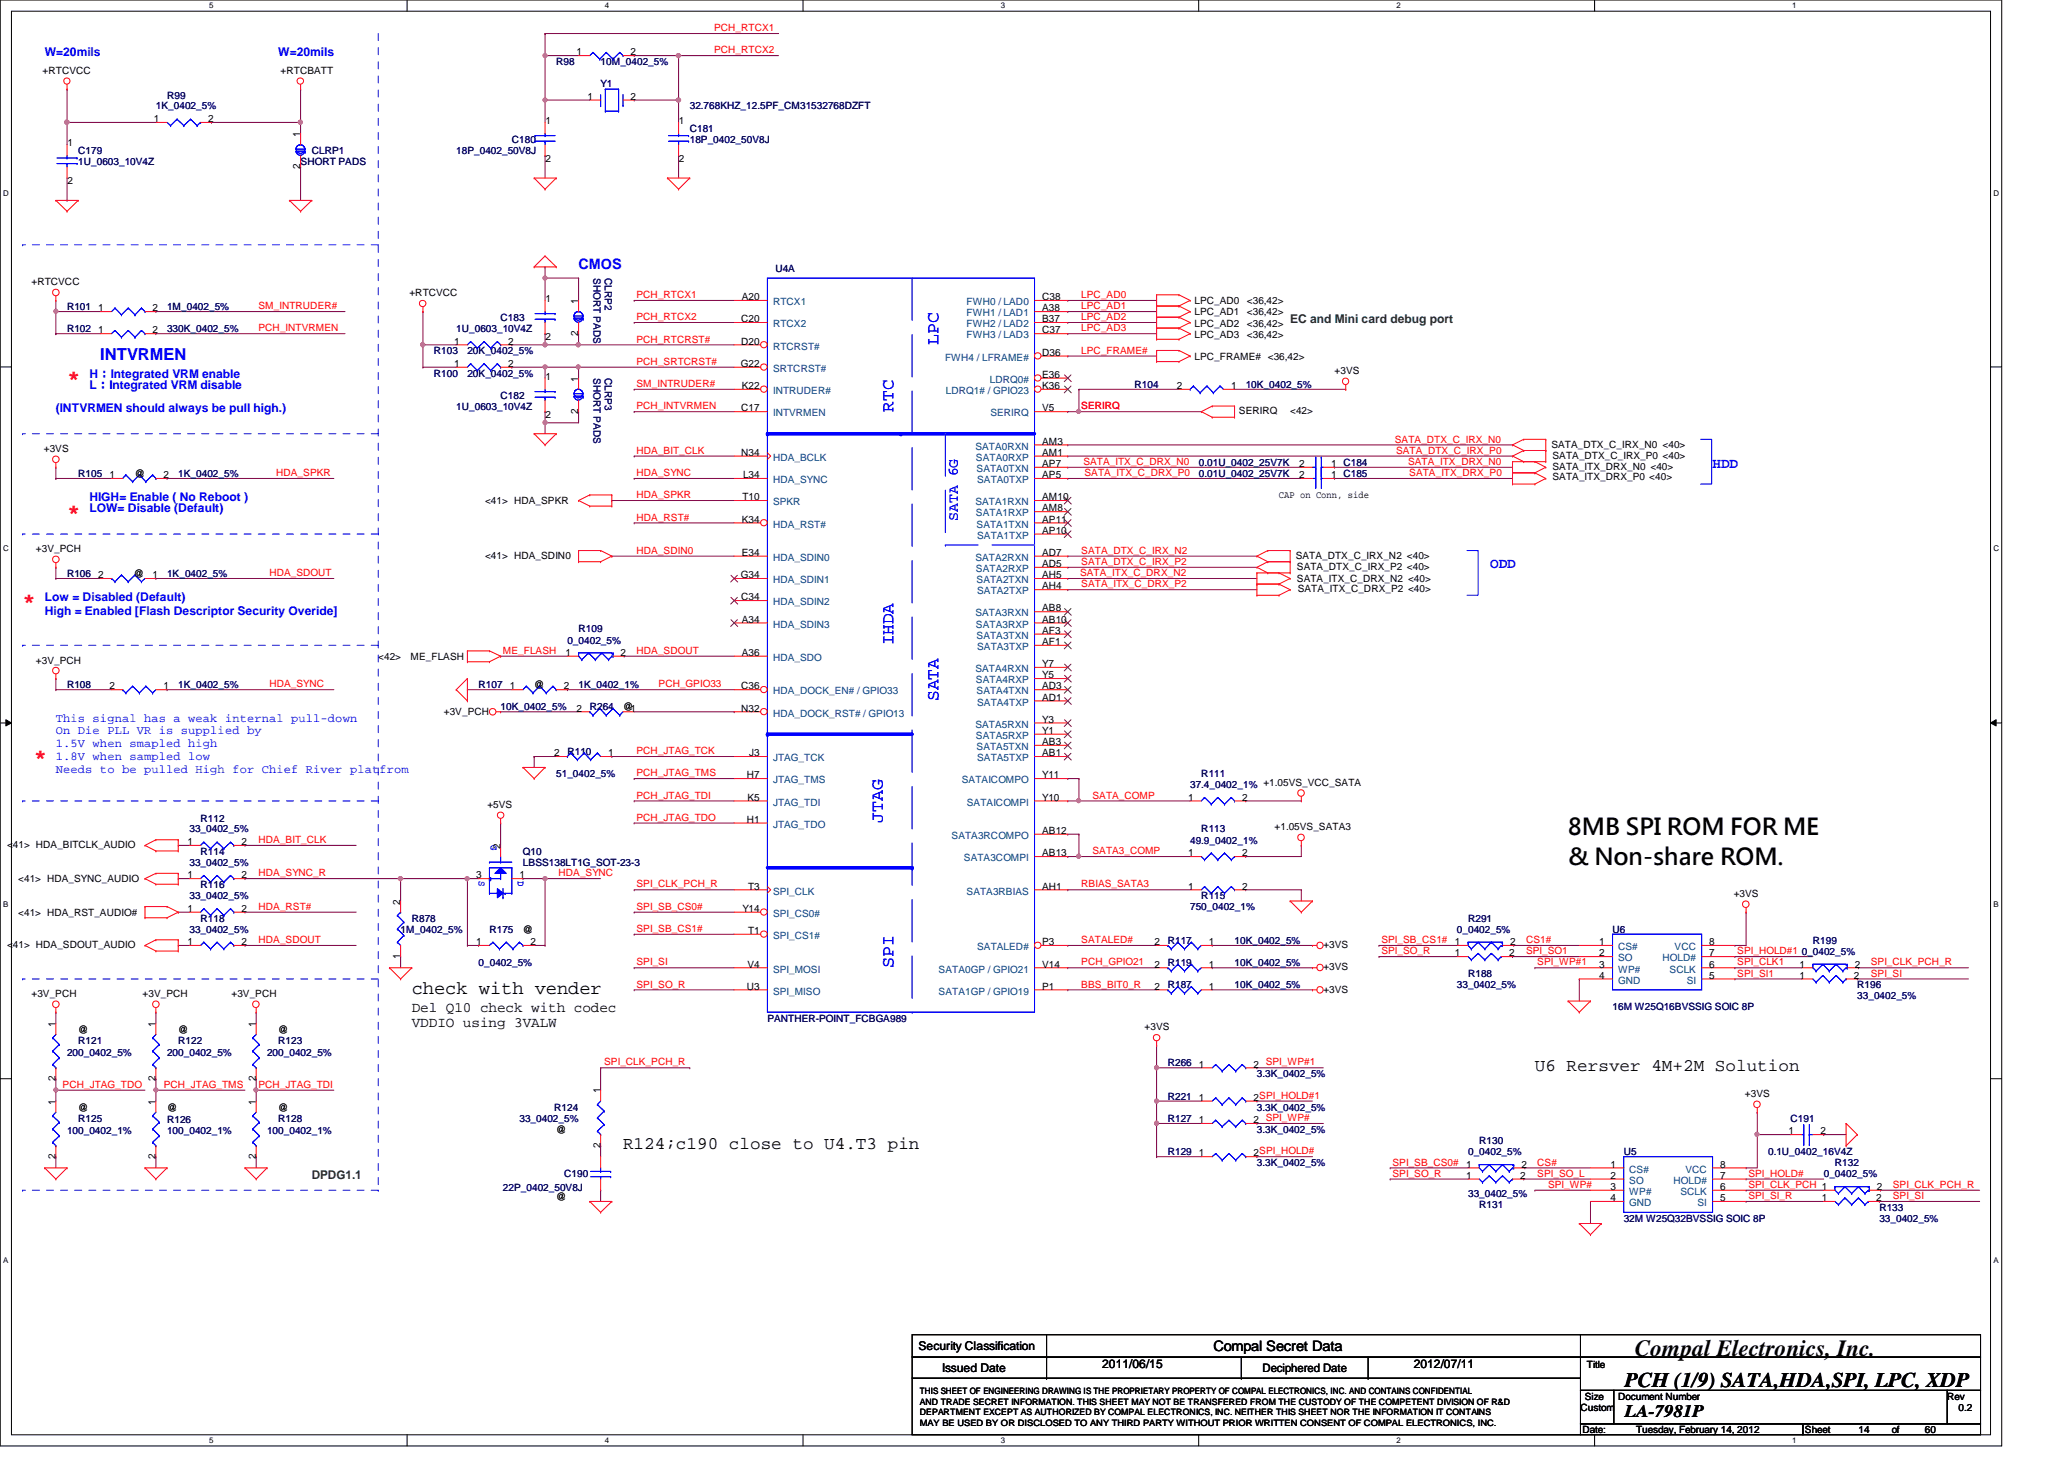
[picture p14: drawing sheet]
<svg xmlns="http://www.w3.org/2000/svg" width="297mm" height="210mm" viewBox="0 0 297 210" stroke-linecap="round" stroke-linejoin="round" font-family="sans-serif">
<defs><g id="words">
<g font-size="3.3">
<text x="225.7" y="120.2">8MB SPI ROM FOR ME</text>
<text x="225.7" y="124.4">&amp; Non-share ROM.</text>
<text x="235.3" y="195.1">Compal Electronics, Inc.</text>
</g>
<g font-size="3.2" fill="#f00">
<text x="9.6" y="55.5">*</text>
<text x="9.6" y="74.6">*</text>
<text x="3.3" y="87.5">*</text>
<text x="4.9" y="109.9">*</text>
</g>
<text font-size="3" x="233.8" y="199.6">PCH (1/9) SATA,HDA,SPI, LPC, XDP</text>
<text font-size="2.7" x="59.3" y="143">check with vender</text>
<g font-size="2.5" fill="#00f">
<text x="135" y="49.6" transform="rotate(-90 135 49.6)">LPC</text>
<text x="128.6" y="59.2" transform="rotate(-90 128.6 59.2)">RTC</text>
<text x="128.6" y="92.8" transform="rotate(-90 128.6 92.8)">IHDA</text>
<text x="135" y="100.8" transform="rotate(-90 135 100.8)">SATA</text>
<text x="127" y="118.4" transform="rotate(-90 127 118.4)">JTAG</text>
<text x="128.6" y="139.2" transform="rotate(-90 128.6 139.2)">SPI</text>
</g>
<g font-size="2.5">
<text x="220.9" y="154.1">U6 Rersver 4M+2M Solution</text>
<text x="89.7" y="165.3">R124;c190 close to U4.T3 pin</text>
<text x="233.8" y="203.9">LA-7981P</text>
</g>
<text font-size="2.4" fill="#00f" x="14.4" y="51.8">INTVRMEN</text>
<g font-size="2.1" fill="#00f">
<text x="83.3" y="38.7">CMOS</text>
<text x="246.5" y="67.3">HDD</text>
<text x="137.8" y="74.9" transform="rotate(-90 137.8 74.9)">SATA 6G</text>
<text x="214.5" y="81.7">ODD</text>
</g>
<g font-size="2.1">
<text x="59.3" y="145.6">Del Q10 check with codec</text>
<text x="59.3" y="147.8">VDDIO using 3VALW</text>
<text x="174.6" y="194.4">Compal Secret Data</text>
</g>
<g font-size="1.7" fill="#00f">
<text x="6.4" y="8">W=20mils</text>
<text x="40" y="8">W=20mils</text>
<text x="8" y="59.2">(INTVRMEN should always be pull high.)</text>
<text x="12.9" y="56">L：Integrated VRM disable</text>
<text x="12.9" y="54.4">H：Integrated VRM enable</text>
<text x="12.9" y="73.6">LOW= Disable (Default)</text>
<text x="12.9" y="72">HIGH= Enable ( No Reboot )</text>
<text x="6.4" y="86.4">Low = Disabled (Default)</text>
<text x="6.4" y="88.5">High = Enabled [Flash Descriptor Security Overide]</text>
<text x="8" y="103.8">This signal has a weak internal pull-down</text>
<text x="8" y="105.7">On Die PLL VR is supplied by</text>
<text x="8" y="107.5">1.5V when smapled high</text>
<text x="8" y="109.4">1.8V when sampled low</text>
<text x="8" y="111.3">Needs to be pulled High for Chief River platfrom</text>
</g>
<g font-size="1.7" fill="#008000">
<text x="185.7" y="46.4">EC and Mini card debug port</text>
<text x="44.9" y="169.6">DPDG1.1</text>
</g>
<g font-size="1.7">
<text x="132.2" y="194.3">Security Classification</text>
<text x="135.6" y="197.3">Issued Date</text>
<text x="158.6" y="196.8">2011/06/15</text>
<text x="181.7" y="197.4">Deciphered Date</text>
<text x="203.5" y="196.8">2012/07/11</text>
</g>
<g font-size="1.4" fill="#f00">
<text x="102.8" y="4.5">PCH_RTCX1</text>
<text x="102.8" y="7.7">PCH_RTCX2</text>
<text x="37.2" y="44.5">SM_INTRUDER#</text>
<text x="37.2" y="47.7">PCH_INTVRMEN</text>
<text x="91.6" y="42.9">PCH_RTCX1</text>
<text x="91.6" y="46.1">PCH_RTCX2</text>
<text x="155.6" y="46.1">LPC_AD2</text>
<text x="155.6" y="42.9">LPC_AD0</text>
<text x="155.6" y="47.7">LPC_AD3</text>
<text x="155.6" y="44.5">LPC_AD1</text>
<text x="91.6" y="49.3">PCH_RTCRST#</text>
<text x="91.6" y="52.5">PCH_SRTCRST#</text>
<text x="155.6" y="50.9">LPC_FRAME#</text>
<text x="91.6" y="55.7">SM_INTRUDER#</text>
<text x="91.6" y="58.9">PCH_INTVRMEN</text>
<text x="155.6" y="58.9">SERIRQ</text>
<text x="91.6" y="65.3">HDA_BIT_CLK</text>
<text x="200.7" y="63.7">SATA_DTX_C_IRX_N0</text>
<text x="200.9" y="65.3">SATA_DTX_C_IRX_P0</text>
<text x="39.7" y="68.5">HDA_SPKR</text>
<text x="91.6" y="71.7">HDA_SPKR</text>
<text x="91.6" y="68.5">HDA_SYNC</text>
<text x="155.9" y="66.9">SATA_ITX_C_DRX_N0</text>
<text x="156.1" y="68.5">SATA_ITX_C_DRX_P0</text>
<text x="202.6" y="66.9">SATA_ITX_DRX_N0</text>
<text x="202.8" y="68.5">SATA_ITX_DRX_P0</text>
<text x="91.6" y="74.9">HDA_RST#</text>
<text x="38.8" y="82.9">HDA_SDOUT</text>
<text x="91.6" y="79.7">HDA_SDIN0</text>
<text x="155.4" y="82.9">SATA_ITX_C_DRX_N2</text>
<text x="155.6" y="81.3">SATA_DTX_C_IRX_P2</text>
<text x="155.6" y="79.7">SATA_DTX_C_IRX_N2</text>
<text x="155.6" y="84.5">SATA_ITX_C_DRX_P2</text>
<text x="72.4" y="94.1">ME_FLASH</text>
<text x="91.6" y="94.1">HDA_SDOUT</text>
<text x="38.8" y="98.9">HDA_SYNC</text>
<text x="94.8" y="98.9">PCH_GPIO33</text>
<text x="91.6" y="108.5">PCH_JTAG_TCK</text>
<text x="91.6" y="111.7">PCH_JTAG_TMS</text>
<text x="91.6" y="114.9">PCH_JTAG_TDI</text>
<text x="91.6" y="118.1">PCH_JTAG_TDO</text>
<text x="157.2" y="114.9">SATA_COMP</text>
<text x="37.2" y="121.3">HDA_BIT_CLK</text>
<text x="157.2" y="122.9">SATA3_COMP</text>
<text x="37.2" y="130.9">HDA_RST#</text>
<text x="37.2" y="126.1">HDA_SYNC_R</text>
<text x="80.4" y="126.1">HDA_SYNC</text>
<text x="91.6" y="127.7">SPI_CLK_PCH_R</text>
<text x="91.6" y="130.9">SPI_SB_CS0#</text>
<text x="155.6" y="127.7">RBIAS_SATA3</text>
<text x="37.2" y="135.7">HDA_SDOUT</text>
<text x="91.6" y="134.1">SPI_SB_CS1#</text>
<text x="155.6" y="135.7">SATALED#</text>
<text x="198.8" y="135.7">SPI_SB_CS1#</text>
<text x="198.8" y="137.3">SPI_SO_R</text>
<text x="219.6" y="135.7">CS1#</text>
<text x="219.6" y="137.3">SPI_SO1</text>
<text x="250" y="137.3">SPI_HOLD#1</text>
<text x="91.6" y="138.9">SPI_SI</text>
<text x="91.6" y="142.1">SPI_SO_R</text>
<text x="155.6" y="138.9">PCH_GPIO21</text>
<text x="155.6" y="142.1">BBS_BIT0_R</text>
<text x="221.2" y="138.9">SPI_WP#1</text>
<text x="250" y="140.5">SPI_SI1</text>
<text x="250" y="138.9">SPI_CLK1</text>
<text x="269.2" y="138.9">SPI_CLK_PCH_R</text>
<text x="269.2" y="140.5">SPI_SI</text>
<text x="86.9" y="153.3">SPI_CLK_PCH_R</text>
<text x="9" y="156.5">PCH_JTAG_TDO</text>
<text x="23.6" y="156.5">PCH_JTAG_TMS</text>
<text x="37.2" y="156.5">PCH_JTAG_TDI</text>
<text x="200.4" y="167.7">SPI_SB_CS0#</text>
<text x="221.2" y="167.7">CS#</text>
<text x="200.4" y="169.3">SPI_SO_R</text>
<text x="221.2" y="169.3">SPI_SO_L</text>
<text x="222.8" y="170.9">SPI_WP#</text>
<text x="251.6" y="169.3">SPI_HOLD#</text>
<text x="251.6" y="172.5">SPI_SI_R</text>
<text x="251.6" y="170.9">SPI_CLK_PCH 1</text>
<text x="272.4" y="170.9">SPI_CLK_PCH_R</text>
<text x="272.4" y="172.5">SPI_SI</text>
</g>
<g font-size="1.4">
<text x="6.1" y="10.6">+RTCVCC</text>
<text x="40.4" y="10.6">+RTCBATT</text>
<text x="83" y="8">1</text>
<text x="90.8" y="8">2</text>
<text x="22.1" y="17.6">1</text>
<text x="30" y="17.6">2</text>
<text x="78.5" y="17.8">1</text>
<text x="84.5" y="14.4">1</text>
<text x="90.8" y="14.4">2</text>
<text x="97.7" y="17.8">1</text>
<text x="9.7" y="21">1</text>
<text x="43.2" y="19.7" transform="rotate(-90 43.2 19.7)">1</text>
<text x="78.5" y="23.3">2</text>
<text x="97.7" y="23.3">2</text>
<text x="9.7" y="26.5">2</text>
<text x="43.2" y="24.3" transform="rotate(-90 43.2 24.3)">2</text>
<text x="4.5" y="41.1">+RTCVCC</text>
<text x="14.1" y="44.8">1</text>
<text x="14.1" y="48">1</text>
<text x="22" y="44.8">2</text>
<text x="22" y="48">2</text>
<text x="58.9" y="42.6">+RTCVCC</text>
<text x="78.5" y="43.4">1</text>
<text x="83.2" y="43.7" transform="rotate(-90 83.2 43.7)">1</text>
<text x="106.7" y="46.4">C20</text>
<text x="106.8" y="43.2">A20</text>
<text x="150" y="43.2">C38</text>
<text x="150" y="44.8">A38</text>
<text x="150" y="46.4">B37</text>
<text x="150" y="48">C37</text>
<text x="171.9" y="43.8">LPC_AD0</text>
<text x="171.9" y="45.4">LPC_AD1</text>
<text x="171.9" y="47">LPC_AD2</text>
<text x="179.4" y="43.8">&lt;36,42&gt;</text>
<text x="179.4" y="45.4">&lt;36,42&gt;</text>
<text x="179.4" y="47">&lt;36,42&gt;</text>
<text x="65.4" y="52.8">1</text>
<text x="65.4" y="49.6">1</text>
<text x="73.1" y="52.8">2</text>
<text x="73.1" y="49.6">2</text>
<text x="78.5" y="48.9">2</text>
<text x="83.2" y="48.3" transform="rotate(-90 83.2 48.3)">2</text>
<text x="106.6" y="52.8">G22</text>
<text x="106.7" y="49.6">D20</text>
<text x="150" y="51.2">D36</text>
<text x="171.9" y="48.6">LPC_AD3</text>
<text x="171.9" y="51.8">LPC_FRAME# &lt;36,42&gt;</text>
<text x="179.4" y="48.6">&lt;36,42&gt;</text>
<text x="192.1" y="53.8">+3VS</text>
<text x="78.5" y="54.6">1</text>
<text x="83.2" y="59.5" transform="rotate(-90 83.2 59.5)">2</text>
<text x="83.2" y="54.9" transform="rotate(-90 83.2 54.9)">1</text>
<text x="106.7" y="59.2">C17</text>
<text x="106.8" y="56">K22</text>
<text x="150" y="56">K36</text>
<text x="150" y="54.4">E36</text>
<text x="150" y="59.2">V5</text>
<text x="169.4" y="56">2</text>
<text x="177.2" y="56">1</text>
<text x="178.3" y="59.6">SERIRQ</text>
<text x="185.7" y="59.6">&lt;42&gt;</text>
<text x="6.3" y="65.1">+3VS</text>
<text x="78.5" y="60.1">2</text>
<text x="106.7" y="65.6">N34</text>
<text x="150" y="64">AM3</text>
<text x="150" y="65.6">AM1</text>
<text x="223.3" y="64.4">SATA_DTX_C_IRX_N0 &lt;40&gt;</text>
<text x="223.4" y="66">SATA_DTX_C_IRX_P0 &lt;40&gt;</text>
<text x="15.7" y="68.8">1</text>
<text x="19.4" y="68.6">@</text>
<text x="23.5" y="68.8">2</text>
<text x="106.8" y="72">T10</text>
<text x="106.9" y="68.8">L34</text>
<text x="150" y="67.2">AP7</text>
<text x="150" y="68.8">AP5</text>
<text x="150" y="72">AM10</text>
<text x="184.1" y="71.6">CAP on Conn, side</text>
<text x="187" y="67.2">2</text>
<text x="187" y="68.8">2</text>
<text x="191.6" y="67.2">1 C184</text>
<text x="191.6" y="68.8">1 C185</text>
<text x="223.4" y="67.6">SATA_ITX_DRX_N0 &lt;40&gt;</text>
<text x="223.4" y="69">SATA_ITX_DRX_P0 &lt;40&gt;</text>
<text x="69.8" y="72.6">&lt;41&gt; HDA_SPKR</text>
<text x="106.8" y="75.2">K34</text>
<text x="150" y="73.6">AM8</text>
<text x="150" y="75.2">AP11</text>
<text x="150" y="76.8">AP10</text>
<text x="5.2" y="79.5">+3V_PCH</text>
<text x="14.1" y="83.2">2</text>
<text x="19.3" y="83">@</text>
<text x="22" y="83.2">1</text>
<text x="69.8" y="80.4">&lt;41&gt; HDA_SDIN0</text>
<text x="106.6" y="83.2">G34</text>
<text x="106.8" y="80">E34</text>
<text x="150" y="80">AD7</text>
<text x="150" y="81.6">AD5</text>
<text x="150" y="83.2">AH5</text>
<text x="186.5" y="80.4">SATA_DTX_C_IRX_N2 &lt;40&gt;</text>
<text x="186.6" y="82">SATA_DTX_C_IRX_P2 &lt;40&gt;</text>
<text x="186.6" y="83.8">SATA_ITX_C_DRX_N2 &lt;40&gt;</text>
<text x="106.7" y="86.4">C34</text>
<text x="106.8" y="89.6">A34</text>
<text x="150" y="84.8">AH4</text>
<text x="150" y="88">AB8</text>
<text x="150" y="89.6">AB10</text>
<text x="186.8" y="85.2">SATA_ITX_C_DRX_P2 &lt;40&gt;</text>
<text x="5.2" y="95.5">+3V_PCH</text>
<text x="54.4" y="95">&lt;42&gt;</text>
<text x="59.1" y="95">ME_FLASH</text>
<text x="81.4" y="94.4">1</text>
<text x="89.3" y="94.4">2</text>
<text x="106.8" y="94.4">A36</text>
<text x="150" y="91.2">AF3</text>
<text x="150" y="92.8">AF1</text>
<text x="150" y="96">Y7</text>
<text x="15.7" y="99.2">2</text>
<text x="23.5" y="99.2">1</text>
<text x="73.4" y="99.2">1</text>
<text x="76.9" y="99">@</text>
<text x="81.1" y="99.2">2</text>
<text x="106.7" y="99.2">C36</text>
<text x="150" y="97.6">Y5</text>
<text x="150" y="99.2">AD3</text>
<text x="150" y="100.8">AD1</text>
<text x="63.9" y="102.8">+3V_PCH</text>
<text x="83" y="102.4">2</text>
<text x="89.7" y="102.2">@1</text>
<text x="106.7" y="102.4">N32</text>
<text x="150" y="104">Y3</text>
<text x="150" y="105.6">Y1</text>
<text x="150" y="107.2">AB3</text>
<text x="79.8" y="108.8">2</text>
<text x="87.5" y="108.8">1</text>
<text x="107.5" y="112">H7</text>
<text x="107.8" y="108.8">J3</text>
<text x="150" y="108.8">AB1</text>
<text x="150" y="112">Y11</text>
<text x="70.1" y="116.2">+5VS</text>
<text x="107.5" y="118.4">H1</text>
<text x="107.6" y="115.2">K5</text>
<text x="150" y="115.2">Y10</text>
<text x="150" y="120">AB12</text>
<text x="171" y="115.2">1</text>
<text x="178.8" y="115.2">2</text>
<text x="183.4" y="119.5">+1.05VS_SATA3</text>
<text x="1" y="122">&lt;41&gt; HDA_BITCLK_AUDIO</text>
<text x="27" y="121.6">1</text>
<text x="34.8" y="121.6">2</text>
<text x="72" y="122.1" transform="rotate(-90 72 122.1)">2</text>
<text x="150" y="123.2">AB13</text>
<text x="171" y="123.2">1</text>
<text x="178.8" y="123.2">2</text>
<text x="2.6" y="126.8">&lt;41&gt; HDA_SYNC_AUDIO</text>
<text x="2.6" y="131.8">&lt;41&gt; HDA_RST_AUDIO#</text>
<text x="27" y="126.4">1</text>
<text x="27" y="131.2">1</text>
<text x="34.8" y="126.4">2</text>
<text x="34.8" y="131.2">2</text>
<text x="57.6" y="130.1" transform="rotate(-90 57.6 130.1)">2</text>
<text x="68.5" y="126.4">3</text>
<text x="74.8" y="126.4">1</text>
<text x="106.8" y="131.2">Y14</text>
<text x="107.7" y="128">T3</text>
<text x="150" y="128">AH1</text>
<text x="171" y="128">1</text>
<text x="178.8" y="128">2</text>
<text x="249.5" y="129.1">+3VS</text>
<text x="1" y="136.4">&lt;41&gt; HDA_SDOUT_AUDIO</text>
<text x="27" y="136">1</text>
<text x="34.8" y="136">2</text>
<text x="57.6" y="137.9" transform="rotate(-90 57.6 137.9)">1</text>
<text x="68.5" y="136">1</text>
<text x="75.3" y="134.2">@</text>
<text x="76.4" y="136">2</text>
<text x="107.7" y="134.4">T1</text>
<text x="150" y="136">P3</text>
<text x="166.2" y="136">2</text>
<text x="174" y="136">1</text>
<text x="190.5" y="136.4">+3VS</text>
<text x="209.4" y="136">1</text>
<text x="209.4" y="137.6">1</text>
<text x="217.2" y="137.6">2</text>
<text x="217.3" y="136">2</text>
<text x="230.2" y="136">1</text>
<text x="230.2" y="137.6">2</text>
<text x="246" y="136">8</text>
<text x="246" y="137.6">7</text>
<text x="4.5" y="143.5">+3V_PCH</text>
<text x="20.5" y="143.5">+3V_PCH</text>
<text x="33.3" y="143.5">+3V_PCH</text>
<text x="107.5" y="142.4">U3</text>
<text x="107.6" y="139.2">V4</text>
<text x="150" y="139.2">V14</text>
<text x="150" y="142.4">P1</text>
<text x="166.2" y="142.4">2</text>
<text x="166.2" y="139.2">2</text>
<text x="174" y="142.4">1</text>
<text x="174" y="139.2">1</text>
<text x="190.5" y="139.6">+3VS</text>
<text x="190.5" y="142.8">+3VS</text>
<text x="230.2" y="139.2">3</text>
<text x="230.2" y="140.8">4</text>
<text x="246" y="139.2">6</text>
<text x="246" y="140.8">5</text>
<text x="259" y="140.8">1</text>
<text x="259" y="139.2">1</text>
<text x="266.8" y="140.8">2</text>
<text x="267" y="139.2">2</text>
<text x="8" y="147.7" transform="rotate(-90 8 147.7)">1</text>
<text x="11.3" y="148.6">@</text>
<text x="22.4" y="147.7" transform="rotate(-90 22.4 147.7)">1</text>
<text x="25.7" y="148.6">@</text>
<text x="36.8" y="147.7" transform="rotate(-90 36.8 147.7)">1</text>
<text x="40" y="148.6">@</text>
<text x="164.7" y="148.3">+3VS</text>
<text x="8" y="155.5" transform="rotate(-90 8 155.5)">2</text>
<text x="22.4" y="155.5" transform="rotate(-90 22.4 155.5)">2</text>
<text x="36.8" y="155.5" transform="rotate(-90 36.8 155.5)">2</text>
<text x="172.5" y="153.6">1</text>
<text x="180.4" y="153.6">2 SPI_WP#1</text>
<text x="8" y="158.9" transform="rotate(-90 8 158.9)">1</text>
<text x="11.3" y="159.8">@</text>
<text x="22.4" y="158.9" transform="rotate(-90 22.4 158.9)">1</text>
<text x="24" y="159.8">@</text>
<text x="36.8" y="158.9" transform="rotate(-90 36.8 158.9)">1</text>
<text x="40" y="159.8">@</text>
<text x="86.4" y="157.3" transform="rotate(-90 86.4 157.3)">1</text>
<text x="172.5" y="158.4">1</text>
<text x="172.5" y="161.6">1</text>
<text x="180.4" y="158.4">2SPI_HOLD#1</text>
<text x="180.4" y="161.6">2 SPI_WP#</text>
<text x="251.1" y="157.9">+3VS</text>
<text x="8" y="166.8" transform="rotate(-90 8 166.8)">2</text>
<text x="22.4" y="166.8" transform="rotate(-90 22.4 166.8)">2</text>
<text x="36.8" y="166.8" transform="rotate(-90 36.8 166.8)">2</text>
<text x="80" y="163">@</text>
<text x="86.4" y="165.1" transform="rotate(-90 86.4 165.1)">2</text>
<text x="172.5" y="166.4">1</text>
<text x="180.4" y="166.4">2SPI_HOLD#</text>
<text x="211" y="168">1</text>
<text x="218.9" y="168">2</text>
<text x="231.8" y="168">1</text>
<text x="247.6" y="168">8</text>
<text x="257.4" y="163.2">1</text>
<text x="262" y="163.2">2</text>
<text x="80" y="172.6">@</text>
<text x="211" y="169.6">1</text>
<text x="218.8" y="169.6">2</text>
<text x="231.8" y="169.6">2</text>
<text x="231.8" y="171.2">3</text>
<text x="231.8" y="172.8">4</text>
<text x="247.6" y="169.6">7</text>
<text x="247.6" y="171.2">6</text>
<text x="247.6" y="172.8">5</text>
<text x="262.2" y="172.8">1</text>
<text x="270" y="172.8">2</text>
<text x="270.1" y="171.2">2</text>
<text x="228.4" y="196.8">Title</text>
<text x="227.5" y="203">Custom</text>
<text x="228.1" y="201.4">Size</text>
<text x="232.9" y="201.4">Document Number</text>
<text x="280.2" y="201.4">Rev</text>
<text x="281.9" y="203">0.2</text>
<text x="227.7" y="206.2">Date:</text>
<text x="235.5" y="206.2">Tuesday, February 14, 2012</text>
<text x="259.8" y="206.2">Sheet</text>
<text x="267.5" y="206.2">14</text>
<text x="272.2" y="206.2">of</text>
<text x="277" y="206.2">60</text>
</g>
<g font-size="1.4" fill="#000080">
<text x="80" y="9.4">R98</text>
<text x="86.4" y="9.4">10M_0402_5%</text>
<text x="22.4" y="15.7">1K_0402_5%</text>
<text x="24" y="14.2">R99</text>
<text x="86.4" y="12.6">Y1</text>
<text x="99.3" y="15.7">32.768KHZ_12.5PF_CM31532768DZFT</text>
<text x="11.3" y="22.2">C179</text>
<text x="11.3" y="23.7">1U_0603_10V4Z</text>
<text x="43.3" y="23.7">SHORT PADS</text>
<text x="44.9" y="22.2">CLRP1</text>
<text x="65.7" y="22.2">18P_0402_50V8J</text>
<text x="73.7" y="20.6">C180</text>
<text x="99.3" y="19">C181</text>
<text x="99.3" y="20.6">18P_0402_50V8J</text>
<text x="85.4" y="40" transform="rotate(90 85.4 40)">SHORT PADS</text>
<text x="87" y="40" transform="rotate(90 87 40)">CLRP2</text>
<text x="111.6" y="39.1">U4A</text>
<text x="9.6" y="44.6">R101</text>
<text x="9.6" y="47.8">R102</text>
<text x="24" y="44.6">1M_0402_5%</text>
<text x="24" y="47.8">330K_0402_5%</text>
<text x="65.7" y="47.8">1U_0603_10V4Z</text>
<text x="72" y="46.2">C183</text>
<text x="62.4" y="51">R103</text>
<text x="67.3" y="51">20K_0402_5%</text>
<text x="62.4" y="54.2">R100</text>
<text x="65.7" y="59">1U_0603_10V4Z</text>
<text x="67.3" y="54.2">20K_0402_5%</text>
<text x="72" y="57.4">C182</text>
<text x="85.4" y="54.4" transform="rotate(90 85.4 54.4)">SHORT PADS</text>
<text x="87" y="54.4" transform="rotate(90 87 54.4)">CLRP3</text>
<text x="163.3" y="55.8">R104</text>
<text x="179.3" y="55.8">10K_0402_5%</text>
<text x="11.3" y="68.6">R105</text>
<text x="25.7" y="68.6">1K_0402_5%</text>
<text x="172.5" y="67">0.01U_0402_25V7K</text>
<text x="172.5" y="68.6">0.01U_0402_25V7K</text>
<text x="9.6" y="83">R106</text>
<text x="24" y="83">1K_0402_5%</text>
<text x="81.7" y="92.6">0_0402_5%</text>
<text x="83.3" y="91">R109</text>
<text x="9.6" y="99">R108</text>
<text x="25.7" y="99">1K_0402_5%</text>
<text x="68.9" y="99">R107</text>
<text x="83.3" y="99">1K_0402_1%</text>
<text x="72" y="102.2">10K_0402_5%</text>
<text x="84.9" y="102.2">R264</text>
<text x="80" y="111.8">51_0402_5%</text>
<text x="81.7" y="108.6">R110</text>
<text x="171.3" y="113.4">37.4_0402_1% +1.05VS_VCC_SATA</text>
<text x="172.9" y="111.8">R111</text>
<text x="27.3" y="119.8">33_0402_5%</text>
<text x="28.9" y="118.2">R112</text>
<text x="172.9" y="119.8">R113</text>
<text x="27.3" y="124.6">33_0402_5%</text>
<text x="28.9" y="123">R114</text>
<text x="75.3" y="123">Q10</text>
<text x="75.3" y="124.6">LBSS138LT1G_SOT-23-3</text>
<text x="171.3" y="121.4">49.9_0402_1%</text>
<text x="27.3" y="129.4">33_0402_5%</text>
<text x="28.9" y="127.8">R116</text>
<text x="171.3" y="131">750_0402_1%</text>
<text x="172.9" y="129.4">R115</text>
<text x="27.3" y="134.2">33_0402_5%</text>
<text x="28.9" y="132.6">R118</text>
<text x="57.7" y="134.2">1M_0402_5%</text>
<text x="59.3" y="132.6">R878</text>
<text x="70.4" y="134.2">R175</text>
<text x="168.1" y="135.8">R117</text>
<text x="177.7" y="135.8">10K_0402_5%</text>
<text x="209.7" y="134.2">0_0402_5%</text>
<text x="211.3" y="132.6">R291</text>
<text x="232.1" y="134.2">U6</text>
<text x="259.3" y="137.4">0_0402_5%</text>
<text x="260.9" y="135.8">R199</text>
<text x="68.9" y="139">0_0402_5%</text>
<text x="168.1" y="142.2">R187</text>
<text x="168.1" y="139">R119</text>
<text x="177.7" y="142.2">10K_0402_5%</text>
<text x="177.7" y="139">10K_0402_5%</text>
<text x="209.7" y="142.2">33_0402_5%</text>
<text x="211.3" y="140.6">R188</text>
<text x="267.3" y="142.2">R196</text>
<text x="267.3" y="143.8">33_0402_5%</text>
<text x="110.4" y="147">PANTHER-POINT_FCBGA989</text>
<text x="232.1" y="145.4">16M W25Q16BVSSIG SOIC 8P</text>
<text x="9.6" y="151.9">200_0402_5%</text>
<text x="11.3" y="150.2">R121</text>
<text x="24" y="151.9">200_0402_5%</text>
<text x="25.7" y="150.2">R122</text>
<text x="38.4" y="151.9">200_0402_5%</text>
<text x="40" y="150.2">R123</text>
<text x="168.1" y="153.4">R266</text>
<text x="180.9" y="155">3.3K_0402_5%</text>
<text x="11.3" y="161.4">R125</text>
<text x="24" y="161.5">R126</text>
<text x="40" y="161.4">R128</text>
<text x="74.8" y="161.4">33_0402_5%</text>
<text x="79.8" y="159.8">R124</text>
<text x="168.1" y="158.2">R221</text>
<text x="168.1" y="161.4">R127</text>
<text x="180.9" y="159.8">3.3K_0402_5%</text>
<text x="257.7" y="161.4">C191</text>
<text x="9.6" y="163.2">100_0402_1%</text>
<text x="24" y="163.2">100_0402_1%</text>
<text x="38.4" y="163.2">100_0402_1%</text>
<text x="168.1" y="166.2">R129</text>
<text x="180.9" y="167.8">3.3K_0402_5%</text>
<text x="180.9" y="163">3.3K_0402_5%</text>
<text x="211.3" y="166.2">0_0402_5%</text>
<text x="212.9" y="164.6">R130</text>
<text x="233.7" y="166.2">U5</text>
<text x="254.5" y="166.2">0.1U_0402_16V4Z</text>
<text x="264.1" y="167.8">R132</text>
<text x="72.4" y="171.3">22P_0402_50V8J</text>
<text x="81.2" y="169.4">C190</text>
<text x="211.3" y="172.3">33_0402_5%</text>
<text x="212.9" y="173.9">R131</text>
<text x="262.5" y="169.4">0_0402_5%</text>
<text x="233.7" y="175.8">32M W25Q32BVSSIG SOIC 8P</text>
<text x="270.5" y="174.2">R133</text>
<text x="270.5" y="175.8">33_0402_5%</text>
</g>
<g font-size="1.4" fill="#004080">
<text x="111.2" y="43.9">RTCX1</text>
<text x="111.2" y="47.1">RTCX2</text>
<text x="139.1" y="43.9">FWH0 / LAD0</text>
<text x="139.1" y="45.5">FWH1 / LAD1</text>
<text x="139.1" y="47.1">FWH2 / LAD2</text>
<text x="111.2" y="50.3">RTCRST#</text>
<text x="111.2" y="53.5">SRTCRST#</text>
<text x="136" y="51.9">FWH4 / LFRAME#</text>
<text x="139.1" y="48.7">FWH3 / LAD3</text>
<text x="111.2" y="59.9">INTVRMEN</text>
<text x="111.2" y="56.7">INTRUDER#</text>
<text x="136.1" y="56.7">LDRQ1# / GPIO23</text>
<text x="142.4" y="55.1">LDRQ0#</text>
<text x="142.5" y="59.9">SERIRQ</text>
<text x="140.4" y="64.7">SATA0RXN</text>
<text x="111.2" y="66.3">HDA_BCLK</text>
<text x="111.2" y="69.5">HDA_SYNC</text>
<text x="140.5" y="66.3">SATA0RXP</text>
<text x="140.5" y="67.9">SATA0TXN</text>
<text x="140.6" y="69.5">SATA0TXP</text>
<text x="111.2" y="75.9">HDA_RST#</text>
<text x="111.2" y="72.7">SPKR</text>
<text x="140.4" y="72.7">SATA1RXN</text>
<text x="140.5" y="74.3">SATA1RXP</text>
<text x="140.5" y="75.9">SATA1TXN</text>
<text x="140.6" y="77.5">SATA1TXP</text>
<text x="111.2" y="80.7">HDA_SDIN0</text>
<text x="111.2" y="83.9">HDA_SDIN1</text>
<text x="140.4" y="80.7">SATA2RXN</text>
<text x="140.5" y="82.3">SATA2RXP</text>
<text x="140.5" y="83.9">SATA2TXN</text>
<text x="111.2" y="87.1">HDA_SDIN2</text>
<text x="140.4" y="88.7">SATA3RXN</text>
<text x="140.6" y="85.5">SATA2TXP</text>
<text x="111.2" y="95.1">HDA_SDO</text>
<text x="111.2" y="90.3">HDA_SDIN3</text>
<text x="140.5" y="90.3">SATA3RXP</text>
<text x="140.5" y="91.9">SATA3TXN</text>
<text x="140.6" y="93.5">SATA3TXP</text>
<text x="111.2" y="99.9">HDA_DOCK_EN# / GPIO33</text>
<text x="140.4" y="96.7">SATA4RXN</text>
<text x="140.5" y="98.3">SATA4RXP</text>
<text x="140.5" y="99.9">SATA4TXN</text>
<text x="140.6" y="101.5">SATA4TXP</text>
<text x="111.2" y="103.1">HDA_DOCK_RST# / GPIO13</text>
<text x="140.4" y="104.7">SATA5RXN</text>
<text x="140.5" y="106.3">SATA5RXP</text>
<text x="140.5" y="107.9">SATA5TXN</text>
<text x="111.2" y="109.5">JTAG_TCK</text>
<text x="111.2" y="112.7">JTAG_TMS</text>
<text x="138.4" y="112.7">SATAICOMPO</text>
<text x="140.6" y="109.5">SATA5TXP</text>
<text x="111.2" y="115.9">JTAG_TDI</text>
<text x="111.2" y="119.1">JTAG_TDO</text>
<text x="139.1" y="115.9">SATAICOMPI</text>
<text x="136.9" y="120.7">SATA3RCOMPO</text>
<text x="138.7" y="123.9">SATA3COMPI</text>
<text x="111.2" y="128.7">SPI_CLK</text>
<text x="111.2" y="131.9">SPI_CS0#</text>
<text x="139.1" y="128.7">SATA3RBIAS</text>
<text x="111.2" y="135.1">SPI_CS1#</text>
<text x="140.6" y="136.7">SATALED#</text>
<text x="232.9" y="136.7">CS#</text>
<text x="241" y="136.7">VCC</text>
<text x="111.2" y="139.9">SPI_MOSI</text>
<text x="111.2" y="143.1">SPI_MISO</text>
<text x="135.1" y="139.9">SATA0GP / GPIO21</text>
<text x="135.1" y="143.1">SATA1GP / GPIO19</text>
<text x="232.9" y="138.3">SO</text>
<text x="232.9" y="139.9">WP#</text>
<text x="232.9" y="141.5">GND</text>
<text x="239.3" y="138.3">HOLD#</text>
<text x="240.3" y="139.9">SCLK</text>
<text x="242.7" y="141.5">SI</text>
<text x="234.5" y="168.7">CS#</text>
<text x="234.5" y="170.3">SO</text>
<text x="234.5" y="171.9">WP#</text>
<text x="234.5" y="173.5">GND</text>
<text x="240.8" y="170.3">HOLD#</text>
<text x="241.8" y="171.9">SCLK</text>
<text x="242.6" y="168.7">VCC</text>
<text x="244.3" y="173.5">SI</text>
</g>
<g font-size="1.4" fill="#00f">
<text x="70.7" y="121.6" transform="rotate(90 70.7 121.6)">G</text>
<text x="68.9" y="126.7" transform="rotate(90 68.9 126.7)">S</text>
<text x="74.5" y="126.7" transform="rotate(90 74.5 126.7)">D</text>
</g>
<g font-size="1.3">
<text x="132.4" y="203.6">DEPARTMENT EXCEPT AS AUTHORIZED BY COMPAL ELECTRONICS, INC. NEITHER THIS SHEET NOR THE INFORMATION IT CONTAINS</text>
<text x="132.4" y="200.6">THIS SHEET OF ENGINEERING DRAWING IS THE PROPRIETARY PROPERTY OF COMPAL ELECTRONICS, INC. AND CONTAINS CONFIDENTIAL</text>
<text x="132.4" y="202.1">AND TRADE SECRET INFORMATION. THIS SHEET MAY NOT BE TRANSFERED FROM THE CUSTODY OF THE COMPETENT DIVISION OF R&amp;D</text>
<text x="132.4" y="205.1">MAY BE USED BY OR DISCLOSED TO ANY THIRD PARTY WITHOUT PRIOR WRITTEN CONSENT OF COMPAL ELECTRONICS, INC.</text>
</g>
<g font-size="1.1">
<text x="30.1" y="1.1">5</text>
<text x="87" y="1.1">4</text>
<text x="144" y="1.1">3</text>
<text x="201" y="1.1">2</text>
<text x="257.9" y="1.1">1</text>
<text x=".5" y="28.2">D</text>
<text x="286.9" y="28.2">D</text>
<text x=".5" y="79.3">C</text>
<text x="286.9" y="79.3">C</text>
<text x=".5" y="130.6">B</text>
<text x="286.9" y="130.6">B</text>
<text x=".5" y="181.7">A</text>
<text x="286.9" y="181.7">A</text>
<text x="30.1" y="207.6">5</text>
<text x="87" y="207.6">4</text>
<text x="144" y="207.6">3</text>
<text x="201" y="207.6">2</text>
<text x="257.9" y="207.6">1</text>
</g>
</g></defs>
<path d="M0 0h288.1v208h-288.1zM1.6 1.6h284.9v204.8h-284.9z" fill="none" stroke="#000" stroke-width=".14"/>
<g fill="#fff">
<path d="M30.1 .2h.6v1.2h-.6z"/>
<path d="M30.1 206.6h.6v1.2h-.6z"/>
</g>
<path d="M58.6 0v1.6M58.6 206.4v1.6" fill="none" stroke="#000" stroke-width=".14"/>
<g fill="#fff">
<path d="M87 .2h.6v1.2h-.6z"/>
<path d="M87 206.6h.6v1.2h-.6z"/>
</g>
<path d="M115.6 0v1.6M115.6 206.4v1.6" fill="none" stroke="#000" stroke-width=".14"/>
<g fill="#fff">
<path d="M144 .2h.6v1.2h-.6z"/>
<path d="M144 206.6h.6v1.2h-.6z"/>
</g>
<path d="M172.5 0v1.6M172.5 206.4v1.6" fill="none" stroke="#000" stroke-width=".14"/>
<g fill="#fff">
<path d="M201 .2h.5v1.2h-.5z"/>
<path d="M201 206.6h.5v1.2h-.5z"/>
</g>
<path d="M229.5 0v1.6M229.5 206.4v1.6" fill="none" stroke="#000" stroke-width=".14"/>
<g fill="#fff">
<path d="M257.9 .2h.6v1.2h-.6z"/>
<path d="M257.9 206.6h.6v1.2h-.6z"/>
<path d="M.5 27.2h.7v1.2h-.7z"/>
<path d="M286.9 27.2h.8v1.2h-.8z"/>
<path d="M.5 78.4h.7v1.1h-.7z"/>
<path d="M286.9 78.4h.8v1.1h-.8z"/>
</g>
<path d="M0 52.8h1.6M286.5 52.8h1.6" fill="none" stroke="#000" stroke-width=".14"/>
<g fill="#fff">
<path d="M.5 129.6h.7v1.2h-.7z"/>
<path d="M286.9 129.6h.7v1.2h-.7z"/>
</g>
<path d="M0 104h1.6M.8 103.5l.8 .5-.8 .4zM286.5 104l.8-.5v.9zM286.5 104h1.6" fill="none" stroke="#000" stroke-width=".14"/>
<path d="M.8 103.5l.8 .5-.8 .4zM286.5 104l.8-.5v.9z" fill="#000"/>
<g fill="#fff">
<path d="M.5 180.8h.7v1.1h-.7z"/>
<path d="M286.9 180.8h.7v1.1h-.7z"/>
</g>
<path d="M0 155.2h1.6M286.5 155.2h1.6" fill="none" stroke="#000" stroke-width=".14"/>
<path d="M97.7 14.4h.1M97.7 14.4v3.2M78.4 22.4h.1M78.4 22.4v3.2" fill="none" stroke="#800040" stroke-width=".14"/>
<circle cx="97.6" cy="14.4" r=".31" fill="#f0f"/>
<circle cx="97.6" cy="14.4" r=".31" fill="none" stroke="#f0f" stroke-width=".14"/>
<path d="M78.4 4.8h.1M78.4 14.4h.1M78.4 4.8h33.7M78.4 14.4v3.2M91.3 8h.1M91.3 8h20.8M97.7 8h.1M97.7 22.4h.1M97.7 22.4v3.2" fill="none" stroke="#800040" stroke-width=".14"/>
<circle cx="78.4" cy="14.4" r=".3" fill="#f0f"/>
<circle cx="78.4" cy="14.4" r=".3" fill="none" stroke="#f0f" stroke-width=".14"/>
<path d="M78.4 4.8h.1M78.4 8h.1M78.4 4.8v3.2M78.4 8h4.9M91.3 14.4h.1M97.7 8h.1M97.7 8v6.4h-6.4" fill="none" stroke="#800040" stroke-width=".14"/>
<circle cx="97.6" cy="8" r=".31" fill="#f0f"/>
<circle cx="97.6" cy="8" r=".31" fill="none" stroke="#f0f" stroke-width=".14"/>
<path d="M78.4 14.4h.1M78.4 8h.1M78.4 14.4h6.5M78.4 8v6.4" fill="none" stroke="#800040" stroke-width=".14"/>
<circle cx="78.4" cy="8" r=".3" fill="#f0f"/>
<circle cx="78.4" cy="8" r=".3" fill="none" stroke="#f0f" stroke-width=".14"/>
<path d="M73.7 49.6h.1M73.7 49.6h4.7M83.3 48h.1M83.3 49.6h.1M83.3 49.6h22.4M83.3 48v1.6M91.3 43.2h.1M91.3 43.2h14.4" fill="none" stroke="#800040" stroke-width=".14"/>
<circle cx="83.2" cy="49.6" r=".31" fill="#f0f"/>
<circle cx="83.2" cy="49.6" r=".31" fill="none" stroke="#f0f" stroke-width=".14"/>
<path d="M78.4 48h.1M78.4 49.6h.1M78.4 48v1.6M78.4 49.6h4.9" fill="none" stroke="#800040" stroke-width=".14"/>
<circle cx="78.4" cy="49.6" r=".31" fill="#f0f"/>
<circle cx="78.4" cy="49.6" r=".31" fill="none" stroke="#f0f" stroke-width=".14"/>
<path d="M83.3 52.8h.1M83.3 52.8h22.4" fill="none" stroke="#800040" stroke-width=".14"/>
<circle cx="83.2" cy="52.8" r=".3" fill="#f0f"/>
<circle cx="83.2" cy="52.8" r=".3" fill="none" stroke="#f0f" stroke-width=".14"/>
<path d="M8 44.8h.1M8 44.8h6.4M22.4 44.8h.1M22.4 44.8h27.3M91.3 56h.1M91.3 59.2h.1M91.3 56h14.4M91.3 59.2h14.4" fill="none" stroke="#800040" stroke-width=".14"/>
<circle cx="8" cy="44.8" r=".3" fill="#f0f"/>
<circle cx="8" cy="44.8" r=".3" fill="none" stroke="#f0f" stroke-width=".14"/>
<g fill="none" stroke="#800040" stroke-width=".14">
<path d="M8 44.8h.1M8 43.2v1.6M60.9 44.8h.1M60.9 44.8v4.8M88 72h.1M88 72h17.7M88 108.8h.1M88 108.8h17.7M91.3 128h.1M91.3 139.2h.1M91.3 131.2h.1M91.3 128h14.4"/>
<path d="M91.3 139.2h14.4M91.3 131.2h14.4M91.3 142.4h.1M91.3 142.4h14.4"/>
</g>
<circle cx="60.8" cy="49.6" r=".31" fill="#f0f"/>
<circle cx="60.8" cy="49.6" r=".31" fill="none" stroke="#f0f" stroke-width=".14"/>
<path d="M60.9 49.6h.1M60.9 49.6h4.8M73.7 52.8h.1M73.7 52.8h9.6M78.4 52.8h.1M78.4 52.8v1.6M83.3 52.8h.1M83.3 40h.1M83.3 40v3.2M83.3 52.8v1.6M78.4 60.8h.1M78.4 60.8h4.9" fill="none" stroke="#800040" stroke-width=".14"/>
<circle cx="78.4" cy="52.8" r=".3" fill="#f0f"/>
<circle cx="78.4" cy="52.8" r=".3" fill="none" stroke="#f0f" stroke-width=".14"/>
<g fill="none" stroke="#800040" stroke-width=".14">
<path d="M60.9 52.8h.1M60.9 49.6h.1M60.9 52.8h4.8M60.9 49.6v3.2M78.4 40h.1M78.4 40v3.2M91.3 68.8h.1M91.3 75.2h.1M91.3 68.8h14.4M91.3 75.2h14.4M88 80h.1M88 80h17.7"/>
<path d="M89.8 94.4h.1M89.8 94.4h15.9M91.3 112h.1M91.3 115.2h.1M91.3 118.4h.1M91.3 112h14.4M91.3 115.2h14.4M91.3 118.4h14.4M153.7 139.2h.1M153.7 139.2h12.8"/>
</g>
<circle cx="78.4" cy="40" r=".3" fill="#f0f"/>
<circle cx="78.4" cy="40" r=".3" fill="none" stroke="#f0f" stroke-width=".14"/>
<g fill="none" stroke="#800040" stroke-width=".14">
<path d="M78.4 38.4h.1M78.4 38.4v1.6M78.4 59.2h.1M78.4 40h.1M78.4 59.2v3.2M78.4 40h4.9M83.3 59.2h.1M83.3 59.2v1.6M91.3 46.4h.1M91.3 46.4h14.4M78.4 60.8h.1M91.3 65.6h.1"/>
<path d="M91.3 65.6h14.4"/>
</g>
<circle cx="78.4" cy="60.8" r=".3" fill="#f0f"/>
<circle cx="78.4" cy="60.8" r=".3" fill="none" stroke="#f0f" stroke-width=".14"/>
<path d="M8 156.8h.1M8 156.8h12.9" fill="none" stroke="#800040" stroke-width=".14"/>
<circle cx="8" cy="156.8" r=".3" fill="#f0f"/>
<circle cx="8" cy="156.8" r=".3" fill="none" stroke="#f0f" stroke-width=".14"/>
<path d="M22.4 145.6h.1M22.4 145.6v1.6M36.9 156.8h.1M36.9 156.8h11.1" fill="none" stroke="#800040" stroke-width=".14"/>
<circle cx="36.8" cy="156.8" r=".3" fill="#f0f"/>
<circle cx="36.8" cy="156.8" r=".3" fill="none" stroke="#f0f" stroke-width=".14"/>
<path d="M8 156.8h.1M8 145.6h.1M8 145.6v1.6M8 156.8v1.6M22.4 156.8h.1M22.4 156.8h12.9M36.9 155.2h.1M36.9 155.2v1.6M22.4 166.4h.1M22.4 166.4v1.6" fill="none" stroke="#800040" stroke-width=".14"/>
<circle cx="22.4" cy="156.8" r=".3" fill="#f0f"/>
<circle cx="22.4" cy="156.8" r=".3" fill="none" stroke="#f0f" stroke-width=".14"/>
<g fill="none" stroke="#800040" stroke-width=".14">
<path d="M153.7 46.4h.1M153.7 51.2h.1M153.7 43.2h.1M153.7 48h.1M153.7 44.8h.1M153.7 46.4h12.8M153.7 51.2h12.8M153.7 43.2h12.8M153.7 48h12.8M153.7 44.8h12.8M155.3 59.2h.1M155.3 59.2h17.6"/>
<path d="M8 155.2h.1M8 155.2v1.6M22.4 156.8h.1M22.4 155.2h.1M22.4 155.2v3.2M36.9 145.6h.1M36.9 156.8h.1M36.9 145.6v1.6M36.9 156.8v1.6M8 166.4h.1M8 166.4v1.6M36.9 166.4h.1"/>
<path d="M36.9 166.4v1.6"/>
</g>
<circle cx="155.2" cy="59.2" r=".3" fill="#f0f"/>
<circle cx="155.2" cy="59.2" r=".3" fill="none" stroke="#f0f" stroke-width=".14"/>
<path d="M153.7 115.2h.1M153.7 115.2h17.6M155.3 115.2h.1" fill="none" stroke="#800040" stroke-width=".14"/>
<circle cx="155.2" cy="115.2" r=".3" fill="#f0f"/>
<circle cx="155.2" cy="115.2" r=".3" fill="none" stroke="#f0f" stroke-width=".14"/>
<g fill="none" stroke="#800040" stroke-width=".14">
<path d="M153.7 112h.1M153.7 112h1.6M155.3 112h.1M155.3 112v3.2M179.3 115.2h.1M179.3 115.2h8M153.7 128h.1M153.7 120h.1M153.7 128h17.6M153.7 120h1.6M155.3 123.2h.1M155.3 123.2h16"/>
<path d="M187.3 128h.1M187.3 128v1.6"/>
</g>
<circle cx="155.2" cy="123.2" r=".3" fill="#f0f"/>
<circle cx="155.2" cy="123.2" r=".3" fill="none" stroke="#f0f" stroke-width=".14"/>
<g fill="none" stroke="#800040" stroke-width=".14">
<path d="M8 48h.1M8 48h6.4M8 44.8v3.2M22.4 48h.1M22.4 48h27.3M8 68.8h.1M8 68.8h8M8 67.2v1.6M24 68.8h.1M24 68.8h24M8 81.6h.1M8 83.2h.1"/>
<path d="M8 97.6h.1M8 99.2h.1M8 81.6v1.6M8 97.6v1.6M8 83.2h6.4M8 99.2h8M22.4 83.2h.1M22.4 83.2h25.6M24 99.2h.1M24 99.2h24M76.9 108.8h.1M76.9 108.8v1.6"/>
<path d="M76.9 108.8h3.1M25.7 131.2h.1M25.7 136h.1M25.7 121.6h.1M25.7 126.4h.1M25.7 131.2h1.6M25.7 136h1.6M25.7 126.4h1.6M25.7 121.6h1.6M35.3 121.6h.1M35.3 131.2h.1M35.3 136h.1"/>
<path d="M35.3 131.2h16M35.3 136h16M35.3 121.6h16M67.3 126.4h.1M67.3 126.4h1.6M153.7 123.2h.1M155.3 120h.1M155.3 120v3.2h-1.6M179.3 123.2h.1M179.3 128h.1M179.3 128h8M187.3 121.6h.1"/>
<path d="M187.3 121.6v1.6h-8M166.5 158.4h.1M166.5 158.4v3.2"/>
</g>
<circle cx="166.5" cy="158.4" r=".3" fill="#f0f"/>
<circle cx="166.5" cy="158.4" r=".3" fill="none" stroke="#f0f" stroke-width=".14"/>
<path d="M166.5 166.4h.1M166.5 161.6h.1M166.5 166.4h6.4M166.5 161.6h6.4" fill="none" stroke="#800040" stroke-width=".14"/>
<circle cx="166.4" cy="161.6" r=".31" fill="#f0f"/>
<circle cx="166.4" cy="161.6" r=".31" fill="none" stroke="#f0f" stroke-width=".14"/>
<g fill="none" stroke="#800040" stroke-width=".14">
<path d="M9.6 12.8h.1M9.6 17.6h.1M9.6 12.8v8M30.4 17.6h.1M30.4 17.6h12.9M43.3 17.6h.1M43.3 17.6v1.6M9.6 28.8h.1M9.6 25.6v3.2M43.3 24h.1M43.3 24v4.8M153.7 65.6h.1"/>
<path d="M153.7 67.2h.1M153.7 68.8h.1M153.7 68.8h33.6M153.7 67.2h33.6M153.7 65.6h64M192.1 68.8h.1M192.1 67.2h.1M192.1 68.8h25.6M192.1 67.2h25.6M67.3 99.2h.1M67.3 99.2h6.4M81.7 99.2h.1"/>
<path d="M81.7 99.2h24M166.5 161.6h.1M166.5 161.6v4.8M180.9 161.6h.1M180.9 166.4h.1M180.9 161.6h9.6M180.9 166.4h8M200.1 169.6h.1M200.1 168h.1M200.1 169.6h11.2M200.1 168h11.2M219.3 169.6h.1"/>
<path d="M219.3 169.6h9.6M219.5 168h.1M219.5 168h9.4M220.9 171.2h.1M220.9 171.2h8M228.9 172.8h.1M228.9 172.8v3.2M251.3 169.6h.1M251.3 168h.1M251.3 172.8h.1M251.3 171.2h.1M251.3 171.2h11.2"/>
<path d="M251.3 169.6h11.2M251.3 172.8h11.2M252.9 163.2h.1M252.9 163.2v4.8h-1.6M262.5 163.2h.1M262.5 163.2h3.2M270.6 171.2h.1M270.6 171.2h14.3"/>
</g>
<circle cx="43.2" cy="17.6" r=".31" fill="#f0f"/>
<circle cx="43.2" cy="17.6" r=".31" fill="none" stroke="#f0f" stroke-width=".14"/>
<path d="M9.6 17.6h.1M9.6 17.6h12.8M43.3 12.8h.1M43.3 12.8v4.8" fill="none" stroke="#800040" stroke-width=".14"/>
<circle cx="9.6" cy="17.6" r=".32" fill="#f0f"/>
<circle cx="9.6" cy="17.6" r=".32" fill="none" stroke="#f0f" stroke-width=".14"/>
<path d="M252.9 163.2h.1M252.9 163.2h4.8M270.5 172.8h.1M270.5 172.8h14.4" fill="none" stroke="#800040" stroke-width=".14"/>
<circle cx="252.9" cy="163.2" r=".3" fill="#f0f"/>
<circle cx="252.9" cy="163.2" r=".3" fill="none" stroke="#f0f" stroke-width=".14"/>
<g fill="none" stroke="#800040" stroke-width=".14">
<path d="M153.7 59.2h.1M153.7 59.2h1.6M155.3 56h.1M155.3 59.2h.1M155.3 56h14.4M155.3 56v3.2M177.7 56h16M193.7 56h.1M153.7 64h.1M153.7 64h64M72 94.4h.1M72 94.4h9.7"/>
<path d="M153.7 81.6h.1M153.7 83.2h.1M153.7 84.8h.1M153.7 80h.1M153.7 81.6h27.2M153.7 83.2h27.2M153.7 84.8h27.2M153.7 80h27.2M72 118.4h.1M72 102.4h.1M72 118.4v3.2M72 102.4h11.3"/>
<path d="M91.3 102.4h14.4M105.7 102.4h.1M35.3 126.4h.1M35.3 126.4h22.4M57.7 126.4h.1M57.7 137.6h.1M57.7 126.4v3.2M57.7 137.6v1.6M78.4 126.4h.1M78.4 126.4h8M91.3 134.4h.1M91.3 134.4h14.4"/>
<path d="M153.7 136h.1M153.7 136h12.8M174.5 136h.1M174.5 139.2h.1M174.5 136h14.4M174.5 139.2h14.4M198.5 136h.1M198.5 137.6h.1M198.5 136h11.2M198.5 137.6h11.2M217.7 137.6h.1M217.7 137.6h9.6"/>
<path d="M217.8 136h.1M217.8 136h9.5M220.9 139.2h.1M220.9 139.2h6.4M249.7 137.6h.1M249.7 136h.1M249.7 139.2h.1M249.7 139.2h9.6M249.7 137.6h11.2M251.3 131.2h.1M251.3 131.2v4.8h-1.6M267.5 139.2h.1"/>
<path d="M267.5 139.2h15.8M86.4 153.6h.1M86.4 153.6h12.9M86.4 153.6v3.2M99.3 153.6h.1M153.7 142.4h.1M153.7 142.4h12.8M166.5 158.4h.1M166.5 153.6h.1M166.5 153.6h6.4M166.5 158.4h6.4M174.5 142.4h14.4"/>
<path d="M188.9 142.4h.1M227.3 140.8h.1M227.3 140.8v3.2M249.7 140.8h.1M249.7 140.8h9.6M267.3 140.8h.1M267.3 140.8h16M86.4 164.8h.1M86.4 171.2h.1M86.4 164.8v1.6M86.4 171.2v1.6M252.9 160h.1"/>
<path d="M252.9 160v3.2"/>
</g>
<circle cx="166.4" cy="153.6" r=".31" fill="#f0f"/>
<circle cx="166.4" cy="153.6" r=".31" fill="none" stroke="#f0f" stroke-width=".14"/>
<path d="M67.3 136h.1M67.3 126.4v9.6M166.5 153.6h.1M166.5 150.4h.1M166.5 150.4v8M180.9 153.6h.1M180.9 158.4h.1M180.9 153.6h9.6M180.9 158.4h8" fill="none" stroke="#800040" stroke-width=".14"/>
<circle cx="67.2" cy="126.4" r=".3" fill="#f0f"/>
<circle cx="67.2" cy="126.4" r=".3" fill="none" stroke="#f0f" stroke-width=".14"/>
<path d="M57.7 126.4h.1M57.7 126.4h9.6M67.3 136h1.6M68.9 136h.1" fill="none" stroke="#800040" stroke-width=".14"/>
<circle cx="57.6" cy="126.4" r=".31" fill="#f0f"/>
<circle cx="57.6" cy="126.4" r=".31" fill="none" stroke="#f0f" stroke-width=".14"/>
<path d="M76.9 136h1.5M78.4 136h.1M78.4 126.4h.1M78.4 126.4v9.6" fill="none" stroke="#800040" stroke-width=".14"/>
<circle cx="78.4" cy="126.4" r=".3" fill="#f0f"/>
<circle cx="78.4" cy="126.4" r=".3" fill="none" stroke="#f0f" stroke-width=".14"/>
<path d="M75.3 126.4h.1M75.3 126.4h3.1" fill="none" stroke="#800040" stroke-width=".14"/>
<g fill="none" stroke="#f00" stroke-width=".14">
<path d="M9.6 12.8h.1M9.6 12.1v.7M43.3 12.8h.1M43.3 12.1v.7M8 28.8h.1M8 28.8h3.3M8 28.8l1.6 1.6M9.6 30.4h.1M11.3 28.8h.1M11.3 28.8l-1.7 1.6M41.7 28.8h.1M41.7 28.8h3.2"/>
<path d="M41.7 28.8l1.6 1.6M43.3 30.4h.1M44.9 28.8h.1M44.9 28.8l-1.6 1.6M76.9 25.6h.1M76.9 38.4h.1M76.9 25.6h3.1M76.9 25.6l1.5 1.6M76.9 38.4h3.1M78.4 27.2h.1M78.4 36.8h.1M78.4 36.8l1.6 1.6"/>
<path d="M78.4 36.8l-1.5 1.6M80 25.6h.1M80 38.4h.1M80 25.6l-1.6 1.6M96.1 25.6h.1M96.1 25.6h3.2M96.1 25.6l1.6 1.6M97.7 27.2h.1M99.3 25.6h.1M99.3 25.6l-1.6 1.6M8 43.2h.1M8 42.6v.6"/>
<path d="M14.4 44.8h1.6M20.9 44.8h1.5M60.9 44.8h.1M60.9 44.2v.6M65.7 52.8h1.6M72 52.8h1.7M83.3 43.2v1.6M83.3 46.4v1.6M83.3 54.4v1.6M83.3 57.6v1.6M166.5 42.4h.1M166.5 44h.1"/>
<path d="M166.5 45.6h.1M166.5 47.2h.1M166.5 48.8h.1M166.5 50.4h.1M166.5 52h.1M166.5 42.4h3.2M166.5 42.4v6.4M166.5 50.4v1.6M166.5 44h3.2M166.5 45.6h3.2M166.5 47.2h3.2M166.5 48.8h3.2"/>
<path d="M166.5 50.4h3.2M166.5 52h3.2M169.7 42.4h.1M169.7 44h.1M169.7 45.6h.1M169.7 47.2h.1M169.7 48.8h.1M169.7 50.4h.1M169.7 52h.1M169.7 42.4l1.6 .8M169.7 44l1.6 .8M169.7 45.6l1.6 .8"/>
<path d="M169.7 47.2l1.6 .8M169.7 50.4l1.6 .8M169.7 56h1.6M171.3 43.2h.1M171.3 44.8h.1M171.3 46.4h.1M171.3 48h.1M171.3 51.2h.1M171.3 43.2l-1.6 .8M171.3 44.8l-1.6 .8M171.3 46.4l-1.6 .8M171.3 48l-1.6 .8"/>
<path d="M171.3 51.2l-1.6 .8M172.9 59.2h.1M172.9 59.2l1.6 .8M174.5 58.4h.1M174.5 58.4h3.2M174.5 58.4l-1.6 .8M176.1 56h1.6M177.7 58.4h.1M177.7 58.4v1.6M193.7 56h.1M193.7 55.4v.6M8 67.2h.1"/>
<path d="M8 66.6v.6M76.9 62.4h.1M76.9 62.4h3.1M76.9 62.4l1.5 1.6M78.4 64h.1M80 62.4h.1M80 62.4l-1.6 1.6M83.3 72h.1M83.3 79.2h.1M83.3 72l1.6 .8M83.3 79.2h3.1M83.3 79.2v1.6"/>
<path d="M84.9 71.2h.1M84.9 72.8h.1M84.9 71.2l-1.6 .8M84.9 71.2h3.1M84.9 72.8h3.1M86.4 79.2h.1M86.4 79.2l1.6 .8M88 71.2h.1M88 72.8h.1M88 71.2v1.6M174.5 60h.1M174.5 60h3.2"/>
<path d="M177.7 60h.1M182.5 79.2h.1M182.5 79.2h3.2M182.5 79.2l-1.6 .8M185.7 79.2h.1M185.7 79.2v3.2M187.3 67.2h1.6M190.5 67.2h1.6M217.7 64h.1M217.7 65.6h.1M217.7 66.4h.1M217.7 68h.1"/>
<path d="M217.7 69.6h.1M217.7 64l1.6 .8M217.7 65.6l1.6 .8M217.7 66.4h4.8M217.7 68h3.2M217.7 66.4v3.2M217.7 69.6h3.2M219.3 63.2h.1M219.3 64.8h.1M219.3 66.4h.1M219.3 63.2h3.2M219.3 63.2l-1.6 .8"/>
<path d="M219.3 64.8h3.2M219.3 64.8l-1.6 .8M220.9 68h.1M220.9 66.4h.1M220.9 69.6h.1M220.9 66.4l1.6 .8M220.9 68l1.6 .8M222.5 64.8h.1M222.5 63.2h.1M222.5 66.4h.1M222.5 67.2h.1M222.5 68.8h.1"/>
<path d="M222.5 63.2v3.2M222.5 67.2l-1.6 .8M222.5 68.8l-1.6 .8M8 81.6h.1M8 97.6h.1M8 81v.6M8 97v.6M14.4 83.2h1.6M20.9 83.2h1.5M65.7 99.2h.1M65.7 99.2l1.6 1.6M67.3 93.6h.1"/>
<path d="M67.3 95.2h.1M67.3 97.6h.1M67.3 93.6h3.1M67.3 93.6v1.6M67.3 97.6v3.2M67.3 95.2h3.1M67.3 97.6l-1.6 1.6M70.4 93.6h.1M70.4 95.2h.1M70.4 93.6l1.6 .8M72 94.4h.1M72 94.4l-1.6 .8"/>
<path d="M73.7 99.2h1.6M80 99.2h1.7M83.3 80.8h.1M83.3 80.8h3.1M86.4 80.8h.1M88 80h.1M88 80l-1.6 .8M180.9 81.6h.1M180.9 80h.1M180.9 82.4h.1M180.9 84h.1M180.9 85.6h.1"/>
<path d="M180.9 81.6l1.6 .8M180.9 82.4h4.8M180.9 80l1.6 .8M180.9 84h3.2M180.9 82.4v3.2M180.9 85.6h3.2M182.5 80.8h.1M182.5 82.4h.1M182.5 80.8h3.2M182.5 80.8l-1.6 .8M184.1 84h.1M184.1 82.4h.1"/>
<path d="M184.1 85.6h.1M184.1 82.4l1.6 .8M184.1 84l1.6 .8M185.7 82.4h.1M185.7 80.8h.1M185.7 83.2h.1M185.7 84.8h.1M185.7 83.2l-1.6 .8M185.7 84.8l-1.6 .8M67.3 100.8h.1M71.4 102.4h.6M72 102.4h.1"/>
<path d="M72 118.4h.1M72 117.8v.6M75.3 110.4h.1M75.3 110.4h3.1M75.3 110.4l1.6 1.6M76.9 112h.1M78.4 110.4h.1M78.4 110.4l-1.5 1.6M83.3 102.4h1.6M89.7 102.4h1.6M187.3 115.2h.1M187.3 114.6v.6"/>
<path d="M20.9 126.4h.1M20.9 136h.1M20.9 132h.1M20.9 130.4h.1M20.9 121.6h.1M20.9 126.4l1.5 .8M20.9 136l1.5 .8M20.9 130.4h3.1M20.9 132h3.1M20.9 130.4v1.6M20.9 121.6l1.5 .8M22.4 125.6h.1"/>
<path d="M22.4 127.2h.1M22.4 135.2h.1M22.4 136.8h.1M22.4 120.8h.1M22.4 122.4h.1M22.4 125.6l-1.5 .8M22.4 125.6h3.3M22.4 127.2h3.3M22.4 135.2l-1.5 .8M22.4 135.2h3.3M22.4 136.8h3.3M22.4 120.8l-1.5 .8"/>
<path d="M22.4 120.8h3.3M22.4 122.4h3.3M24 130.4h.1M24 132h.1M24 130.4l1.7 .8M25.7 125.6h.1M25.7 127.2h.1M25.7 135.2h.1M25.7 136.8h.1M25.7 131.2h.1M25.7 120.8h.1M25.7 122.4h.1"/>
<path d="M25.7 120.8v1.6M25.7 125.6v1.6M25.7 135.2v1.6M25.7 131.2l-1.7 .8M27.3 126.4h1.6M27.3 121.6h1.6M33.7 126.4h1.6M33.7 121.6h1.6M56 139.2h.1M56 139.2h3.3M56 139.2l1.7 1.6M59.3 139.2h.1"/>
<path d="M59.3 139.2l-1.6 1.6M166.5 136h1.6M166.5 139.2h1.6M171.3 128h1.6M172.9 136h1.6M172.9 139.2h1.6M177.7 128h1.6M185.7 129.6h.1M185.7 129.6h3.2M185.7 129.6l1.6 1.6M187.3 131.2h.1M187.3 121.6h.1"/>
<path d="M187.3 121v.6M188.9 129.6h.1M188.9 136h.1M188.9 139.2h.1M188.9 129.6l-1.6 1.6M188.9 136h.6M188.9 139.2h.6M209.7 136h1.6M216.2 136h1.6M251.3 131.2h.1M251.3 130.6v.6M8 145.6h.1"/>
<path d="M8 145v.6M8 158.4v1.6M22.4 145.6h.1M22.4 145v.6M22.4 158.4v1.6M36.9 145.6h.1M36.9 145v.6M36.9 158.4v1.6M57.7 140.8h.1M166.5 150.4h.1M166.5 149.8v.6M166.5 142.4h1.6"/>
<path d="M172.9 142.4h1.6M188.9 142.4h.1M188.9 142.4h.6M225.7 144h.1M225.7 144h3.2M225.7 144l1.6 1.6M227.3 145.6h.1M228.9 144h.1M228.9 144l-1.6 1.6M252.9 159.4v.6M6.4 168h.1M6.4 168h3.2"/>
<path d="M6.4 168l1.6 1.6M8 169.6h.1M8 164.8v1.6M9.6 168h.1M9.6 168l-1.6 1.6M20.9 168h.1M20.9 168h3.1M20.9 168l1.5 1.6M22.4 169.6h.1M22.4 164.8v1.6M24 168h.1M24 168l-1.6 1.6"/>
<path d="M35.3 168h.1M35.3 168h3.1M35.3 168l1.6 1.6M36.9 169.6h.1M36.9 164.8v1.6M38.4 168h.1M38.4 168l-1.5 1.6M84.9 172.8h.1M84.9 172.8h3.1M84.9 172.8l1.5 1.6M86.4 174.4h.1M88 172.8h.1"/>
<path d="M88 172.8l-1.6 1.6M172.9 166.4h1.6M179.3 166.4h1.6M227.3 176h.1M227.3 176h3.2M227.3 176l1.6 1.6M228.9 177.6h.1M230.5 176h.1M230.5 176l-1.6 1.6M252.9 160h.1M262.5 171.2h1.6M265.7 161.6h.1"/>
<path d="M265.7 164.8h.1M265.7 161.6v3.2M265.7 161.6l1.6 1.6M267.3 163.2h.1M267.3 163.2l-1.6 1.6M269 171.2h1.6"/>
<circle cx="9.6" cy="11.7" r=".45"/>
<circle cx="43.2" cy="11.7" r=".46"/>
<circle cx="8" cy="42.1" r=".47"/>
<circle cx="60.8" cy="43.7" r=".46"/>
<circle cx="193.6" cy="54.9" r=".46"/>
<circle cx="8" cy="66.1" r=".47"/>
<circle cx="8" cy="80.5" r=".47"/>
<circle cx="8" cy="96.5" r=".47"/>
<circle cx="70.9" cy="102.4" r=".47"/>
<circle cx="72.1" cy="117.3" r=".46"/>
<circle cx="187.2" cy="114.1" r=".47"/>
<circle cx="187.2" cy="120.5" r=".47"/>
<circle cx="189.9" cy="139.2" r=".46"/>
<circle cx="189.9" cy="136" r=".46"/>
<circle cx="251.2" cy="130.1" r=".47"/>
<circle cx="8" cy="144.5" r=".47"/>
<circle cx="22.4" cy="144.5" r=".47"/>
<circle cx="36.8" cy="144.5" r=".47"/>
<circle cx="166.5" cy="149.3" r=".46"/>
<circle cx="189.9" cy="142.4" r=".46"/>
<circle cx="252.8" cy="158.9" r=".47"/>
</g>
<g fill="none" stroke="#000" stroke-width=".14">
<path d="M131.3 192h96.2v3.2h-96.2zM131.3 195.2h96.2v3.1h-96.2zM131.3 198.3h96.2v8.1h-96.2zM150.6 195.2h.1M150.6 198.3h.1M150.6 192v6.3M178.6 198.3h.1M178.6 195.2v3.1M196.9 198.3h.1M196.9 195.2v3.1M227.5 192h57.5v3.2h-57.5zM227.5 195.2h57.5v4.8h-57.5z"/>
<path d="M227.5 200h4.7v4.9h-4.7zM227.5 204.9h32v1.5h-32zM232.2 200h48v4.9h-48zM259.5 204.9h25.5v1.5h-25.5zM280.2 200h4.8v4.9h-4.8z"/>
</g>
<g fill="none" stroke="#00f" stroke-width=".14">
<path d="M16.5 44.3h.1M16.5 44.3l-.5 .5M16.5 44.3l1 1M17.5 45.3h.1M18.5 44.3h.1M18.5 44.3l-1 1M18.5 44.3l.9 1M19.4 45.3h.1M20.4 44.3h.1M20.4 44.3l-1 1M20.4 44.3l.5 .5M20.9 44.8h.1"/>
<path d="M67.7 52.3h.1M67.7 52.3l-.4 .5M67.7 52.3l1 1M68.7 53.3h.1M69.7 52.3h.1M69.7 52.3l-1 1M69.7 52.3l.9 1M70.6 53.3h.1M71.6 52.3h.1M71.6 52.3l-1 1M71.6 52.3l.4 .5M72 52.8h.1"/>
<path d="M82.6 56.6h.1M82.6 56.5h.1M82.6 57h.1M82.6 57.1a.61 .61 0 0 0 .6 .5 .61 .61 0 0 0 .6-.5M82.6 45.5h.1M82.6 45.3h.1M82.6 45.8h.1M82.6 45.9a.61 .61 0 0 0 .6 .5 .61 .61 0 0 0 .6-.5M82.6 56.6h1.3M82.6 45.3v.2M82.6 45.8v.1M82.6 56.5v.1"/>
<path d="M82.6 57v.1M82.6 57h1.3M82.6 45.5h1.3M82.6 45.8h1.3M82.7 56.3a.62 .62 0 0 1 .5-.3 .62 .62 0 0 1 .6 .3M82.7 45.1a.64 .64 0 0 1 1.1 .1M83.9 56.6h.1M83.9 57.1h.1M83.9 57h.1M83.9 45.5h.1M83.9 45.9h.1M83.9 45.8h.1"/>
<path d="M83.9 45.3v.2M83.9 45.8v.1M83.9 56.5v.1M83.9 57v.1M171.3 56h.1M171.7 55.5h.1M171.7 55.5l1 1M171.7 55.5l-.4 .5M172.7 56.5h.1M173.7 55.5h.1M173.7 55.5l.9 1M173.7 55.5l-1 1"/>
<path d="M174.6 56.5h.1M175.6 55.5h.1M175.6 55.5l.5 .5M175.6 55.5l-1 1M188.9 67.2h.5M189.4 65.8h.1M189.4 67.2h.1M189.4 65.8v2.9M190.2 67.2h.1M190.2 65.8h.1M190.2 67.2h.3M190.2 65.8v2.9"/>
<path d="M211.1 79.2h1.6v6.4h-1.6M244.7 63.2h1.6v6.4h-1.6M16 83.2h.1M16 83.2l.5 .5M16.5 83.7h.1M17.5 82.7h.1M17.5 82.7l1 1M17.5 82.7l-1 1M18.5 83.7h.1M19.4 82.7h.1M19.4 82.7l1 1M19.4 82.7l-.9 1"/>
<path d="M20.4 83.7h.1M20.9 83.2l-.5 .5M75.7 98.7h.1M75.7 98.7l-.4 .5M75.7 98.7l1 1M76.7 99.7h.1M77.7 98.7h.1M77.7 98.7l-1 1M77.7 98.7l.9 1M78.6 99.7h.1M79.6 98.7h.1M79.6 98.7l-1 1"/>
<path d="M79.6 98.7l.4 .5M80 99.2h.1M84.9 102.4h.1M84.9 102.4l.4 .5M85.3 102.9h.1M86.3 101.9h.1M86.3 101.9l.9 1M86.3 101.9l-1 1M87.2 102.9h.1M88.2 101.9h.1M88.2 101.9l1 1M88.2 101.9l-1 1"/>
<path d="M89.2 102.9h.1M89.7 102.4l-.5 .5M29.3 125.9h.1M29.3 121.2h.1M29.3 125.9l-.4 .5M29.3 125.9l1 1M29.3 121.2l-.4 .4M29.3 121.2l1 .9M30.3 126.9h.1M30.3 122.1h.1M31.2 125.9h.1M31.2 121.2h.1"/>
<path d="M31.2 125.9l-.9 1M31.2 125.9l1 1M31.2 121.2l-.9 .9M31.2 121.2l1 .9M32.2 126.9h.1M32.2 122.1h.1M33.2 125.9h.1M33.2 121.2h.1M33.2 125.9l-1 1M33.2 125.9l.5 .5M33.2 121.2l-1 .9M33.2 121.2l.5 .4"/>
<path d="M33.7 126.4h.1M33.7 121.6h.1M168.1 139.2h.1M168.1 136h.1M168.1 139.2l.5 .5M168.1 136l.5 .5M168.6 139.7h.1M168.6 136.5h.1M169.5 138.7h.1M169.5 135.6h.1M169.5 138.7l1 1M169.5 138.7l-.9 1"/>
<path d="M169.5 135.6l1 .9M169.5 135.6l-.9 .9M170.5 139.7h.1M170.5 136.5h.1M171.4 138.7h.1M171.4 135.6h.1M171.4 138.7l1 1M171.4 138.7l-.9 1M171.4 135.6l1 .9M171.4 135.6l-.9 .9M172.4 139.7h.1M172.4 136.5h.1"/>
<path d="M172.9 139.2l-.5 .5M172.9 136l-.5 .5M173.4 127.6h.1M173.4 127.6l-.5 .4M173.4 127.6l.9 .9M174.3 128.5h.1M175.3 127.6h.1M175.3 127.6l-1 .9M175.3 127.6l.9 .9M176.2 128.5h.1M177.2 127.6h.1M177.2 127.6l-1 .9"/>
<path d="M177.2 127.6l.5 .4M177.7 128h.1M211.3 135.6h.1M211.3 135.6v.4l.4 .5M211.3 135.6h4.8M211.7 136.5h.1M212.7 135.6h.1M212.7 135.6l-1 .9M212.7 135.6l1 .9M213.7 136.5h.1M214.6 135.6h.1M214.6 135.6l-.9 .9"/>
<path d="M214.6 135.6l1 .9M215.6 136.5h.1M216.1 136h.1M216.1 135.6h.1M216.1 136l-.5 .5M216.2 135.6h.1M216.2 135.6v.6M168.1 142.4h.1M168.1 142.4l.5 .5M168.6 142.9h.1M169.5 141.9h.1M169.5 141.9l1 1"/>
<path d="M169.5 141.9l-.9 1M170.5 142.9h.1M171.4 141.9h.1M171.4 141.9l1 1M171.4 141.9l-.9 1M172.4 142.9h.1M172.9 142.4l-.5 .5M7.6 160.5h.1M7.6 162.4h.1M7.6 164.3h.1M7.6 160.5l.9 1M7.6 162.4l.9 1"/>
<path d="M7.6 164.3l.4 .5M8 164.8h.1M8 160l-.4 .5M8.5 161.5h.1M8.5 163.4h.1M8.5 161.5l-.9 .9M8.5 163.4l-.9 .9M22 160.5h.1M22 162.4h.1M22 164.3h.1M22 160.5l.9 1M22 162.4l.9 1"/>
<path d="M22 164.3l.4 .5M22.4 164.8h.1M22.4 160l-.4 .5M22.9 161.5h.1M22.9 163.4h.1M22.9 161.5l-.9 .9M22.9 163.4l-.9 .9M36.4 160.5h.1M36.4 162.4h.1M36.4 164.3h.1M36.4 160.5l.9 1M36.4 162.4l.9 1"/>
<path d="M36.4 164.3l.5 .5M36.9 164.8h.1M36.9 160l-.5 .5M37.3 161.5h.1M37.3 163.4h.1M37.3 161.5l-.9 .9M37.3 163.4l-.9 .9M175 165.9h.1M175 165.9l-.5 .5M175 165.9l.9 1M175.9 166.9h.1M176.9 165.9h.1"/>
<path d="M176.9 165.9l-1 1M176.9 165.9l.9 1M177.8 166.9h.1M178.8 165.9h.1M178.8 165.9l-1 1M178.8 165.9l.5 .5M179.3 166.4h.1M264.1 170.7h.1M264.1 170.7v.5l.5 .5M264.1 170.7h4.8M264.6 171.7h.1M265.5 170.7h.1"/>
<path d="M265.5 170.7l-.9 1M265.5 170.7l1 1M266.5 171.7h.1M267.5 170.7h.1M267.5 170.7l-1 1M267.5 170.7l.9 1M268.4 171.7h.1M268.9 171.2h.1M268.9 170.7h.1M268.9 171.2l-.5 .5M269 170.7h.1M269 170.7v.7"/>
<circle cx="83.2" cy="45.4" r=".61"/>
<circle cx="83.2" cy="56.6" r=".61"/>
</g>
<g fill="none" stroke="#00f" stroke-width=".14" stroke-dasharray="1 1 1 1 1 1 1 1">
<path d="M54.4 4.8v166.4M3.3 35.2h.1M54.4 35.2h-51.1M3.3 62.4h.1M3.3 76.8h.1M54.4 62.4h-51.1M54.4 76.8h-51.1M3.3 92.8h.1M54.4 92.8h-51.1M3.3 115.2h.1M54.4 115.2h-51.1M3.3 140.8h.1"/>
<path d="M54.4 140.8h-51.1M3.3 171.2h.1M54.4 171.2h.1M54.4 171.2h-51.1"/>
</g>
<path d="M131.3 40v105.6M131.3 145.6h.1" fill="none" stroke="#fff" stroke-width=".14" stroke-dasharray="6.1 2"/>
<path d="M131.3 40v105.6M131.3 145.6h.1" fill="none" stroke="#00f" stroke-width=".14" stroke-dasharray="6.1 2"/>
<path d="M110.4 62.4h19.3" fill="none" stroke="#00f" stroke-width=".47"/>
<circle cx="110.4" cy="62.4" r=".23" fill="#00f"/>
<path d="M110.4 40h38.5v105.6h-38.5z" fill="none" stroke="#00f" stroke-width=".14"/>
<path d="M110.4 124.8h20.9" fill="none" stroke="#00f" stroke-width=".47"/>
<circle cx="131.3" cy="124.8" r=".23" fill="#00f"/>
<path d="M129.7 62.4h19.2" fill="none" stroke="#00f" stroke-width=".47"/>
<circle cx="129.7" cy="62.4" r=".23" fill="#00f"/>
<path d="M110.4 105.6h20.9" fill="none" stroke="#00f" stroke-width=".47"/>
<circle cx="110.4" cy="105.6" r=".23" fill="#00f"/>
<path d="M131.3 40v105.6M136.1 78.4h.1M136.1 62.4v16M148.9 78.4h-12.8M131.3 145.6h.1" fill="none" stroke="#fff" stroke-width=".14" stroke-dasharray="6.1 2"/>
<path d="M131.3 40v105.6M136.1 78.4h.1M136.1 62.4v16M148.9 78.4h-12.8M131.3 145.6h.1" fill="none" stroke="#00f" stroke-width=".14" stroke-dasharray="6.1 2"/>
<path d="M110.4 62.4h19.3" fill="none" stroke="#00f" stroke-width=".47"/>
<circle cx="110.4" cy="62.4" r=".23" fill="#00f"/>
<path d="M110.4 40h38.5v105.6h-38.5z" fill="none" stroke="#00f" stroke-width=".14"/>
<path d="M110.4 124.8h20.9" fill="none" stroke="#00f" stroke-width=".47"/>
<circle cx="131.3" cy="124.8" r=".23" fill="#00f"/>
<path d="M129.7 62.4h19.2" fill="none" stroke="#00f" stroke-width=".47"/>
<circle cx="129.7" cy="62.4" r=".23" fill="#00f"/>
<path d="M110.4 105.6h20.9" fill="none" stroke="#00f" stroke-width=".47"/>
<circle cx="110.4" cy="105.6" r=".23" fill="#00f"/>
<path d="M136.1 78.4h.1M136.1 62.4v16M148.9 78.4h-12.8" fill="none" stroke="#fff" stroke-width=".14" stroke-dasharray="6.1 2"/>
<path d="M136.1 78.4h.1M136.1 62.4v16M148.9 78.4h-12.8" fill="none" stroke="#00f" stroke-width=".14" stroke-dasharray="6.1 2"/>
<path d="M105.7 43.2h4.7M105.7 46.4h4.7M105.7 59.2h4.7" fill="none" stroke="#f00" stroke-width=".14"/>
<circle cx="109.9" cy="56" r=".46" fill="#fff"/>
<g fill="none" stroke="#f00" stroke-width=".14">
<path d="M105.7 56h3.8M105.7 65.6h4.7M105.7 68.8h4.7M110.4 65.2l.5 .4-.5 .5"/>
<circle cx="109.9" cy="56" r=".46"/>
</g>
<circle cx="109.9" cy="75.2" r=".46" fill="#fff"/>
<g fill="none" stroke="#f00" stroke-width=".14">
<path d="M105.7 75.2h3.8M105.7 80h4.7M105.7 83.2h4.7M105.7 86.4h4.7M105.7 94.4h4.7"/>
<circle cx="109.9" cy="75.2" r=".46"/>
</g>
<path d="M105.2 82.8l1 .9M105.2 85.9l1 1M106.1 82.8l-.9 .9M106.1 85.9l-.9 1" fill="none" stroke="#804000" stroke-width=".14"/>
<circle cx="149.4" cy="136" r=".46" fill="#fff"/>
<g fill="none" stroke="#f00" stroke-width=".14">
<path d="M148.9 43.2h4.8M148.9 44.8h4.8M148.9 46.4h4.8M148.9 48h4.8M149.9 136h3.8"/>
<circle cx="149.4" cy="136" r=".46"/>
</g>
<circle cx="149.4" cy="56" r=".46" fill="#fff"/>
<g fill="none" stroke="#f00" stroke-width=".14">
<path d="M149.9 56h3.8"/>
<circle cx="149.4" cy="56" r=".46"/>
</g>
<path d="M153.2 55.5l1 1M154.1 55.5l-.9 1" fill="none" stroke="#804000" stroke-width=".14"/>
<circle cx="149.4" cy="51.2" r=".46" fill="#fff"/>
<g fill="none" stroke="#f00" stroke-width=".14">
<path d="M149.9 51.2h3.8"/>
<circle cx="149.4" cy="51.2" r=".46"/>
</g>
<circle cx="149.4" cy="54.4" r=".46" fill="#fff"/>
<g fill="none" stroke="#f00" stroke-width=".14">
<path d="M149.9 54.4h3.8"/>
<circle cx="149.4" cy="54.4" r=".46"/>
</g>
<path d="M153.2 53.9l1 1M154.1 53.9l-.9 1" fill="none" stroke="#804000" stroke-width=".14"/>
<circle cx="109.9" cy="49.6" r=".46" fill="#fff"/>
<g fill="none" stroke="#f00" stroke-width=".14">
<path d="M105.7 49.6h3.8M105.7 89.6h4.7"/>
<circle cx="109.9" cy="49.6" r=".46"/>
</g>
<path d="M105.2 89.2l1 .9M106.1 89.2l-.9 .9" fill="none" stroke="#804000" stroke-width=".14"/>
<circle cx="109.9" cy="99.2" r=".46" fill="#fff"/>
<g fill="none" stroke="#f00" stroke-width=".14">
<path d="M105.7 99.2h3.8"/>
<circle cx="109.9" cy="99.2" r=".46"/>
</g>
<circle cx="109.9" cy="102.4" r=".46" fill="#fff"/>
<g fill="none" stroke="#f00" stroke-width=".14">
<path d="M105.7 102.4h3.8"/>
<circle cx="109.9" cy="102.4" r=".46"/>
</g>
<circle cx="109.9" cy="52.8" r=".46" fill="#fff"/>
<g fill="none" stroke="#f00" stroke-width=".14">
<path d="M105.7 52.8h3.8M148.9 64h4.8M148.9 65.6h4.8M148.9 67.2h4.8M148.9 68.8h4.8M148.9 72h4.8M148.9 73.6h4.8M148.9 75.2h4.8M148.9 76.8h4.8M148.9 80h4.8M148.9 81.6h4.8M148.9 83.2h4.8"/>
<path d="M148.9 84.8h4.8M148.9 88h4.8M148.9 89.6h4.8M148.9 91.2h4.8M148.9 92.8h4.8M148.9 96h4.8M148.9 97.6h4.8M148.9 99.2h4.8M148.9 100.8h4.8M148.9 104h4.8M148.9 105.6h4.8M148.9 107.2h4.8"/>
<path d="M148.9 108.8h4.8M148.9 115.2h4.8M105.7 128h4.7M110.4 127.6l.5 .4-.5 .5"/>
<circle cx="109.9" cy="52.8" r=".46"/>
</g>
<g fill="none" stroke="#804000" stroke-width=".14">
<path d="M153.2 71.5l1 1M153.2 73.2l1 .9M153.2 74.8l1 .9M153.2 76.4l1 .9M154.1 71.5l-.9 1M154.1 73.2l-.9 .9M154.1 74.8l-.9 .9M154.1 76.4l-.9 .9M153.2 87.5l1 1M153.2 89.2l1 .9M153.2 90.8l1 .9M153.2 92.4l1 .9"/>
<path d="M153.2 95.5l1 1M153.2 97.2l1 .9M153.2 98.8l1 .9M154.1 87.5l-.9 1M154.1 89.2l-.9 .9M154.1 90.8l-.9 .9M154.1 92.4l-.9 .9M154.1 95.5l-.9 1M154.1 97.2l-.9 .9M154.1 98.8l-.9 .9M153.2 100.4l1 .9M153.2 103.5l1 1"/>
<path d="M153.2 105.2l1 .9M153.2 106.8l1 .9M153.2 108.4l1 .9M154.1 100.4l-.9 .9M154.1 103.5l-.9 1M154.1 105.2l-.9 .9M154.1 106.8l-.9 .9M154.1 108.4l-.9 .9"/>
</g>
<circle cx="109.9" cy="131.2" r=".46" fill="#fff"/>
<g fill="none" stroke="#f00" stroke-width=".14">
<path d="M105.7 131.2h3.8"/>
<circle cx="109.9" cy="131.2" r=".46"/>
</g>
<circle cx="109.9" cy="134.4" r=".46" fill="#fff"/>
<g fill="none" stroke="#f00" stroke-width=".14">
<path d="M83.3 8h1.6M84.9 14.4h1.5M89.7 8h1.6M89.7 14.4h1.6M148.9 59.2h4.8M105.7 72h4.7M187.3 68.8h1.6M190.5 68.8h1.6M105.7 108.8h4.7M105.7 112h4.7M105.7 115.2h4.7M105.7 118.4h4.7"/>
<path d="M148.9 112h4.8M105.7 134.4h3.8M105.7 139.2h4.7M148.9 139.2h4.8M148.9 123.2h4.8M148.9 120h4.8M148.9 128h4.8M86.4 156.8v1.6M105.7 142.4h4.7M148.9 142.4h4.8M172.9 158.4h1.6M179.3 158.4h1.6"/>
<path d="M86.4 163.2v1.6"/>
<circle cx="109.9" cy="134.4" r=".46"/>
</g>
<g fill="none" stroke="#00f" stroke-width=".14">
<path d="M85.3 7.5h.1M85.3 7.5l-.4 .5M85.3 7.5l1 1M86.3 8.5h.1M86.4 15.2h.1M86.4 13.6v1.6M87.1 16h.1M87.1 12.8h.1M87.1 12.8v3.2M87.1 16h1.9M87.1 12.8h1.9M87.2 7.5h.1"/>
<path d="M87.2 7.5l-.9 1M87.2 7.5l1 1M88.2 8.5h.1M89 16h.1M89 12.8h.1M89 12.8v3.2M89.2 7.5h.1M89.2 7.5l-1 1M89.2 7.5l.5 .5M89.7 8h.1M89.7 15.2h.1M89.7 13.6v1.6"/>
<path d="M188.9 68.8h.5M189.4 67.4h.1M189.4 68.8h.1M189.4 67.4v2.9M190.2 68.8h.1M190.2 67.4h.1M190.2 68.8h.3M190.2 67.4v2.9M86 158.9h.1M86 158.9l.9 1M86.4 158.4l-.4 .5M86.9 159.9h.1"/>
<path d="M86.9 159.9l-.9 .9M175 157.9h.1M175 157.9l-.5 .5M175 157.9l.9 1M175.9 158.9h.1M176.9 157.9h.1M176.9 157.9l-1 1M176.9 157.9l.9 1M177.8 158.9h.1M178.8 157.9h.1M178.8 157.9l-1 1M178.8 157.9l.5 .5"/>
<path d="M179.3 158.4h.1M86 160.8h.1M86 162.7h.1M86 160.8l.9 1M86 162.7l.4 .5M86.4 163.2h.1M86.9 161.8h.1M86.9 161.8l-.9 .9"/>
</g>
<path d="M72 124.8l.9 .8h-1.7z" fill="#00f"/>
<path d="M72 124.8l.9 .8h-1.7z" fill="none" stroke="#00f" stroke-width=".14"/>
<path d="M71.6 127.8l.8 .7-.8 .7z" fill="#00f"/>
<g fill="none" stroke="#00f" stroke-width=".14">
<path d="M70.4 124.8h.1M70.4 126.4h.1M70.4 124h.1M70.4 128.5h.1M70.4 126.6h.1M70.4 124.8h3.3M70.4 124.8v3.7M70.4 126.4h1.6M70.4 124h3.3M70.4 128.5h1.2M70.4 126.3h.2M70.4 126.6h.2"/>
<path d="M70.6 126.3h.1M70.6 126.6h.1M70.6 126.3v.3M71.6 127.8l.8 .7-.8 .7zM71.6 128.5h.1M72 126.4h.1M72 125.6h.1M72 124h.1M72 123.2v.8M72 125.6v.8M72.4 129.2h.1M72.4 128.5h1.3"/>
<path d="M72.4 127.8v1.4M72.7 128.5h.1M73.7 124.8h.1M73.7 128.5h.1M73.7 124.8v3.7"/>
</g>
<path d="M72 124.8l.9 .8h-1.7z" fill="#00f"/>
<path d="M72 124.8l.9 .8h-1.7z" fill="none" stroke="#00f" stroke-width=".14"/>
<path d="M71.6 127.8l.8 .7-.8 .7z" fill="#00f"/>
<g fill="none" stroke="#00f" stroke-width=".14">
<path d="M24 17.6l.6 .5M24.6 18.1h.1M25.5 17.1h.1M25.5 17.1l-.9 1M25.5 17.1l1 1M26.5 18.1h.1M27.4 17.1h.1M27.4 17.1l-.9 1M27.4 17.1l1 1M28.4 18.1h.1M28.9 17.6h.1M28.9 17.6l-.5 .5"/>
<path d="M77 19.5h.1M77 19.5h2.9M78.4 19.5h.1M78.4 19.2v.3M96.2 19.5h2.9M97.7 19.5h.1M97.7 19.2v.3M99.1 19.5h.1M8.2 23.5h2.9M8.2 22.7h2.9M9.6 22.7h.1M9.6 23.5h.1"/>
<path d="M9.6 22.4v.3M9.6 23.5v.5M11.1 23.5h.1M11.1 22.7h.1M42.6 21.5h.1M42.6 21.3h.1M42.6 21.8h.1M42.6 21.9a.61 .61 0 0 0 .6 .5 .61 .61 0 0 0 .6-.5M42.6 21.5h1.3M42.6 21.3v.2M42.6 21.8v.1M42.6 21.8h1.3"/>
<path d="M42.7 21.1a.64 .64 0 0 1 1.1 .1M43.9 21.5h.1M43.9 21.9h.1M43.9 21.8h.1M43.9 21.3v.2M43.9 21.8v.1M77 20.3h.1M77 20.3h2.9M78.4 20.3h.1M78.4 20.3v.5M96.2 20.3h2.9M97.7 20.3h.1"/>
<path d="M97.7 20.3v.5M99.1 20.3h.1M16.5 47.5h.1M16.5 47.5l-.5 .5M16.5 47.5l1 1M17.5 48.5h.1M18.5 47.5h.1M18.5 47.5l-1 1M18.5 47.5l.9 1M19.4 48.5h.1M20.4 47.5h.1M20.4 47.5l-1 1"/>
<path d="M20.4 47.5l.5 .5M20.9 48h.1M67.7 49.1h.1M67.7 49.1l-.4 .5M67.7 49.1l1 1M68.7 50.1h.1M69.7 49.1h.1M69.7 49.1l-1 1M69.7 49.1l.9 1M70.6 50.1h.1M71.6 49.1h.1M71.6 49.1l-1 1"/>
<path d="M71.6 49.1l.4 .5M72 49.6h.1M77 45.9h2.9M77 45.1h2.9M77 57.1h2.9M77 56.3h2.9M78.4 45.1h.1M78.4 45.9h.1M78.4 56.3h.1M78.4 57.1h.1M78.4 44.8v.3M78.4 45.9v.5"/>
<path d="M78.4 56v.3M78.4 57.1v.5M79.9 45.9h.1M79.9 45.1h.1M79.9 57.1h.1M79.9 56.3h.1M18.1 68.3h.1M18.1 68.3l-.5 .5M18.1 68.3l1 1M19.1 69.3h.1M20.1 68.3h.1M20.1 68.3l-1 1"/>
<path d="M20.1 68.3l.9 1M21 69.3h.1M22 68.3h.1M22 68.3l-1 1M22 68.3l.4 .5M22.4 68.8h.1M17.6 99.2h.1M17.6 99.2l.5 .5M18.1 99.7h.1M19.1 98.7h.1M19.1 98.7l1 1M19.1 98.7l-1 1"/>
<path d="M20.1 99.7h.1M21 98.7h.1M21 98.7l1 1M21 98.7l-.9 1M22 99.7h.1M22.4 99.2l-.4 .5M83.3 93.9h.1M83.3 93.9v.5l.4 .5M83.3 93.9h4.7M83.7 94.9h.1M84.7 93.9h.1M84.7 93.9l-1 1"/>
<path d="M84.7 93.9l1 1M85.7 94.9h.1M86.6 93.9h.1M86.6 93.9l-.9 1M86.6 93.9l1 1M87.6 94.9h.1M88 94.4h.1M88 93.9h.1M88 94.4l-.4 .5M88.2 93.9h.1M88.2 93.9v.7M81.7 108.8h.1"/>
<path d="M82.1 108.3h.1M82.1 108.3l1 1M82.1 108.3l-.4 .5M83.1 109.3h.1M84.1 108.3h.1M84.1 108.3l.9 1M84.1 108.3l-1 1M85 109.3h.1M86 108.3h.1M86 108.3l.4 .5M86 108.3l-1 1M173.4 114.7h.1"/>
<path d="M173.4 114.7l-.5 .5M173.4 114.7l.9 1M174.3 115.7h.1M175.3 114.7h.1M175.3 114.7l-1 1M175.3 114.7l.9 1M176.2 115.7h.1M177.2 114.7h.1M177.2 114.7l-1 1M177.2 114.7l.5 .5M177.7 115.2h.1M29.3 135.6h.1"/>
<path d="M29.3 130.7h.1M29.3 135.6l-.4 .4M29.3 135.6l1 .9M29.3 130.7l-.4 .5M29.3 130.7l1 1M30.3 136.5h.1M30.3 131.7h.1M31.2 135.6h.1M31.2 130.7h.1M31.2 135.6l-.9 .9M31.2 135.6l1 .9M31.2 130.7l-.9 1"/>
<path d="M31.2 130.7l1 1M32.2 136.5h.1M32.2 131.7h.1M33.2 135.6h.1M33.2 130.7h.1M33.2 135.6l-1 .9M33.2 135.6l.5 .4M33.2 130.7l-1 1M33.2 130.7l.5 .5M33.7 136h.1M33.7 131.2h.1M57.2 135.6h.1"/>
<path d="M57.2 133.6h.1M57.2 131.7h.1M57.2 135.6l.5 .4M57.2 133.6l.9 1M57.2 131.7l.9 1M57.7 131.2h.1M57.7 131.2l-.5 .5M58.1 134.6h.1M58.1 132.7h.1M58.1 134.6l-.9 1M58.1 132.7l-.9 .9M70.4 124.8h.1"/>
<path d="M70.4 126.4h.1M70.4 124h.1M70.4 128.5h.1M70.4 126.6h.1M70.4 124.8h3.3M70.4 124.8v3.7M70.4 126.4h1.6M70.4 124h3.3M70.4 128.5h1.2M70.4 126.3h.2M70.4 126.6h.2M70.6 126.3h.1"/>
<path d="M70.6 126.6h.1M70.6 126.3v.3M70.9 135.6h.1M70.9 135.6l-.5 .4M70.9 135.6l1 .9M71.6 127.8l.8 .7-.8 .7zM71.6 128.5h.1M71.9 136.5h.1M72 126.4h.1M72 125.6h.1M72 124h.1M72 123.2v.8"/>
<path d="M72 125.6v.8M72.4 129.2h.1M72.4 128.5h1.3M72.4 127.8v1.4M72.7 128.5h.1M72.9 135.6h.1M72.9 135.6l-1 .9M72.9 135.6l.9 .9M73.7 124.8h.1M73.7 128.5h.1M73.7 124.8v3.7M73.8 136.5h.1"/>
<path d="M74.8 135.6h.1M74.8 135.6l-1 .9M74.8 135.6l.5 .4M75.3 136h.1M172.9 123.2l.5 .5M173.4 123.7h.1M174.3 122.7h.1M174.3 122.7l-.9 1M174.3 122.7l1 1M175.3 123.7h.1M176.2 122.7h.1M176.2 122.7l-.9 1"/>
<path d="M176.2 122.7l1 1M177.2 123.7h.1M177.7 123.2h.1M177.7 123.2l-.5 .5M211.3 137.6l.4 .5M211.7 138.1h.1M212.7 137.2h.1M212.7 137.2l-1 .9M212.7 137.2l1 .9M213.7 138.1h.1M214.6 137.2h.1M214.6 137.2l-.9 .9"/>
<path d="M214.6 137.2l1 .9M215.6 138.1h.1M216.1 137.6h.1M216.1 137.6l-.5 .5M232.1 134.4h12.8v8h-12.8zM260.9 138.7h.1M260.9 138.7v.5l.5 .5M260.9 138.7h4.8M261.4 139.7h.1M262.3 138.7h.1M262.3 138.7l-.9 1M262.3 138.7l1 1"/>
<path d="M263.3 139.7h.1M264.2 138.7h.1M264.2 138.7l-.9 1M264.2 138.7l1 1M265.2 139.7h.1M265.7 139.2h.1M265.7 138.7h.1M265.7 139.2l-.5 .5M265.8 138.7h.1M265.8 138.7v.7M7.6 149.3h.1M7.6 151.2h.1"/>
<path d="M7.6 153.2h.1M7.6 149.3l.9 1M7.6 151.2l.9 1M7.6 153.2l.4 .4M8 153.6h.1M8 148.8l-.4 .5M8.5 150.3h.1M8.5 152.2h.1M8.5 150.3l-.9 .9M8.5 152.2l-.9 1M22 149.3h.1M22 151.2h.1"/>
<path d="M22 153.2h.1M22 149.3l.9 1M22 151.2l.9 1M22 153.2l.4 .4M22.4 153.6h.1M22.4 148.8l-.4 .5M22.9 150.3h.1M22.9 152.2h.1M22.9 150.3l-.9 .9M22.9 152.2l-.9 1M36.4 149.3h.1M36.4 151.2h.1"/>
<path d="M36.4 153.2h.1M36.4 149.3l.9 1M36.4 151.2l.9 1M36.4 153.2l.5 .4M36.9 153.6h.1M36.9 148.8l-.5 .5M37.3 150.3h.1M37.3 152.2h.1M37.3 150.3l-.9 .9M37.3 152.2l-.9 1M175 153.2h.1M175 153.2l-.5 .4"/>
<path d="M175 153.2l.9 .9M175.9 154.1h.1M176.9 153.2h.1M176.9 153.2l-1 .9M176.9 153.2l.9 .9M177.8 154.1h.1M178.8 153.2h.1M178.8 153.2l-1 .9M178.8 153.2l.5 .4M179.3 153.6h.1M260.9 140.8l.5 .5M261.4 141.3h.1"/>
<path d="M262.3 140.3h.1M262.3 140.3l-.9 1M262.3 140.3l1 1M263.3 141.3h.1M264.2 140.3h.1M264.2 140.3l-.9 1M264.2 140.3l1 1M265.2 141.3h.1M265.7 140.8h.1M265.7 140.8l-.5 .5M85 168.5h2.9M85 169.3h2.9"/>
<path d="M86.4 169.3h.1M86.4 168.5h.1M86.4 168v.5M86.4 169.3v.3M87.9 168.5h.1M87.9 169.3h.1M175 161.2h.1M175 161.2l-.5 .4M175 161.2l.9 .9M175.9 162.1h.1M176.9 161.2h.1M176.9 161.2l-1 .9"/>
<path d="M176.9 161.2l.9 .9M177.8 162.1h.1M178.8 161.2h.1M178.8 161.2l-1 .9M178.8 161.2l.5 .4M179.3 161.6h.1M212.9 167.6h.1M212.9 167.6v.4l.5 .5M212.9 167.6h4.8M212.9 169.6l.5 .5M213.4 168.5h.1M213.4 170.1h.1"/>
<path d="M214.3 167.6h.1M214.3 169.2h.1M214.3 167.6l-.9 .9M214.3 167.6l1 .9M214.3 169.2l-.9 .9M214.3 169.2l1 .9M215.3 168.5h.1M215.3 170.1h.1M216.2 167.6h.1M216.2 169.2h.1M216.2 167.6l-.9 .9M216.2 167.6l1 .9"/>
<path d="M216.2 169.2l-.9 .9M216.2 169.2l1 .9M217.2 168.5h.1M217.2 170.1h.1M217.7 168h.1M217.7 167.6h.1M217.7 169.6h.1M217.7 168l-.5 .5M217.7 169.6l-.5 .5M217.8 167.6h.1M217.8 167.6v.6M233.7 166.4h12.8v8h-12.8z"/>
<path d="M259.3 163.2h.3M259.6 163.2h.1M259.6 164.7h.1M259.6 161.8v2.9M260.4 164.7h.1M260.4 163.2h.1M260.4 163.2h.5M260.4 161.8v2.9M264.1 172.8l.5 .5M264.6 173.3h.1M265.5 172.3h.1M265.5 172.3l-.9 1"/>
<path d="M265.5 172.3l1 1M266.5 173.3h.1M267.5 172.3h.1M267.5 172.3l-1 1M267.5 172.3l.9 1M268.4 173.3h.1M268.9 172.8h.1M268.9 172.8l-.5 .5"/>
<circle cx="43.2" cy="21.4" r=".61"/>
</g>
<g fill="none" stroke="#f00" stroke-width=".14">
<path d="M22.4 17.6h1.6M28.9 17.6h1.5M43.3 19.2v1.6M78.4 17.6v1.6M97.7 17.6v1.6M9.6 20.8v1.6M9.6 24v1.6M43.3 22.4v1.6M78.4 20.8v1.6M97.7 20.8v1.6M14.4 48h1.6M20.9 48h1.5"/>
<path d="M65.7 49.6h1.6M72 49.6h1.7M78.4 43.2v1.6M78.4 46.4v1.6M78.4 54.4v1.6M78.4 57.6v1.6M16 68.8h1.6M22.4 68.8h1.6M16 99.2h1.6M22.4 99.2h1.6M81.7 94.4h1.6M88.2 94.4h1.6"/>
<path d="M80 108.8h1.7M86.4 108.8h1.6M171.3 115.2h1.6M177.7 115.2h1.6M27.3 136h1.6M27.3 131.2h1.6M33.7 136h1.6M33.7 131.2h1.6M57.7 129.6v1.6M57.7 136v1.6M68.9 126.4h1.5M68.9 136h1.5"/>
<path d="M72 121.6v1.6M73.7 126.4h1.6M75.3 136h1.6M171.3 123.2h1.6M177.7 123.2h1.6M209.7 137.6h1.6M216.1 137.6h1.6M227.3 136h4.8M227.3 137.6h4.8M227.3 139.2h4.8M244.9 136h4.8M244.9 137.6h4.8"/>
<path d="M244.9 139.2h4.8M259.3 139.2h1.6M265.8 139.2h1.7M8 147.2v1.6M8 153.6v1.6M22.4 147.2v1.6M22.4 153.6v1.6M36.9 147.2v1.6M36.9 153.6v1.6M172.9 153.6h1.6M179.3 153.6h1.6M227.3 140.8h4.8"/>
<path d="M244.9 140.8h4.8M259.3 140.8h1.6M265.7 140.8h1.6M86.4 166.4v1.6M86.4 169.6v1.6M172.9 161.6h1.6M179.3 161.6h1.6M211.3 168h1.6M211.3 169.6h1.6M217.7 169.6h1.6M217.8 168h1.7M228.9 168h4.8"/>
<path d="M228.9 169.6h4.8M228.9 171.2h4.8M228.9 172.8h4.8M246.5 168h4.8M246.5 169.6h4.8M246.5 171.2h4.8M246.5 172.8h4.8M257.7 163.2h1.6M260.9 163.2h1.6M262.5 172.8h1.6M268.9 172.8h1.6"/>
</g>
<circle cx="97.6" cy="14.4" r=".31" fill="#f0f"/>
<circle cx="97.6" cy="14.4" r=".31" fill="none" stroke="#f0f" stroke-width=".14"/>
<circle cx="78.4" cy="14.4" r=".3" fill="#f0f"/>
<circle cx="78.4" cy="14.4" r=".3" fill="none" stroke="#f0f" stroke-width=".14"/>
<circle cx="97.6" cy="8" r=".31" fill="#f0f"/>
<circle cx="97.6" cy="8" r=".31" fill="none" stroke="#f0f" stroke-width=".14"/>
<circle cx="78.4" cy="8" r=".3" fill="#f0f"/>
<circle cx="78.4" cy="8" r=".3" fill="none" stroke="#f0f" stroke-width=".14"/>
<circle cx="83.2" cy="49.6" r=".31" fill="#f0f"/>
<circle cx="83.2" cy="49.6" r=".31" fill="none" stroke="#f0f" stroke-width=".14"/>
<circle cx="78.4" cy="49.6" r=".31" fill="#f0f"/>
<circle cx="78.4" cy="49.6" r=".31" fill="none" stroke="#f0f" stroke-width=".14"/>
<circle cx="83.2" cy="52.8" r=".3" fill="#f0f"/>
<circle cx="83.2" cy="52.8" r=".3" fill="none" stroke="#f0f" stroke-width=".14"/>
<circle cx="8" cy="44.8" r=".3" fill="#f0f"/>
<circle cx="8" cy="44.8" r=".3" fill="none" stroke="#f0f" stroke-width=".14"/>
<circle cx="60.8" cy="49.6" r=".31" fill="#f0f"/>
<circle cx="60.8" cy="49.6" r=".31" fill="none" stroke="#f0f" stroke-width=".14"/>
<circle cx="78.4" cy="52.8" r=".3" fill="#f0f"/>
<circle cx="78.4" cy="52.8" r=".3" fill="none" stroke="#f0f" stroke-width=".14"/>
<circle cx="78.4" cy="40" r=".3" fill="#f0f"/>
<circle cx="78.4" cy="40" r=".3" fill="none" stroke="#f0f" stroke-width=".14"/>
<circle cx="78.4" cy="60.8" r=".3" fill="#f0f"/>
<circle cx="78.4" cy="60.8" r=".3" fill="none" stroke="#f0f" stroke-width=".14"/>
<circle cx="8" cy="156.8" r=".3" fill="#f0f"/>
<circle cx="8" cy="156.8" r=".3" fill="none" stroke="#f0f" stroke-width=".14"/>
<circle cx="36.8" cy="156.8" r=".3" fill="#f0f"/>
<circle cx="36.8" cy="156.8" r=".3" fill="none" stroke="#f0f" stroke-width=".14"/>
<circle cx="22.4" cy="156.8" r=".3" fill="#f0f"/>
<circle cx="22.4" cy="156.8" r=".3" fill="none" stroke="#f0f" stroke-width=".14"/>
<circle cx="155.2" cy="59.2" r=".3" fill="#f0f"/>
<circle cx="155.2" cy="59.2" r=".3" fill="none" stroke="#f0f" stroke-width=".14"/>
<circle cx="155.2" cy="115.2" r=".3" fill="#f0f"/>
<circle cx="155.2" cy="115.2" r=".3" fill="none" stroke="#f0f" stroke-width=".14"/>
<circle cx="155.2" cy="123.2" r=".3" fill="#f0f"/>
<circle cx="155.2" cy="123.2" r=".3" fill="none" stroke="#f0f" stroke-width=".14"/>
<circle cx="166.5" cy="158.4" r=".3" fill="#f0f"/>
<circle cx="166.5" cy="158.4" r=".3" fill="none" stroke="#f0f" stroke-width=".14"/>
<circle cx="166.4" cy="161.6" r=".31" fill="#f0f"/>
<circle cx="166.4" cy="161.6" r=".31" fill="none" stroke="#f0f" stroke-width=".14"/>
<circle cx="43.2" cy="17.6" r=".31" fill="#f0f"/>
<circle cx="43.2" cy="17.6" r=".31" fill="none" stroke="#f0f" stroke-width=".14"/>
<circle cx="9.6" cy="17.6" r=".32" fill="#f0f"/>
<circle cx="9.6" cy="17.6" r=".32" fill="none" stroke="#f0f" stroke-width=".14"/>
<circle cx="252.9" cy="163.2" r=".3" fill="#f0f"/>
<circle cx="252.9" cy="163.2" r=".3" fill="none" stroke="#f0f" stroke-width=".14"/>
<circle cx="166.4" cy="153.6" r=".31" fill="#f0f"/>
<circle cx="166.4" cy="153.6" r=".31" fill="none" stroke="#f0f" stroke-width=".14"/>
<circle cx="67.2" cy="126.4" r=".3" fill="#f0f"/>
<circle cx="67.2" cy="126.4" r=".3" fill="none" stroke="#f0f" stroke-width=".14"/>
<circle cx="57.6" cy="126.4" r=".31" fill="#f0f"/>
<circle cx="57.6" cy="126.4" r=".31" fill="none" stroke="#f0f" stroke-width=".14"/>
<circle cx="78.4" cy="126.4" r=".3" fill="#f0f"/>
<circle cx="78.4" cy="126.4" r=".3" fill="none" stroke="#f0f" stroke-width=".14"/>
<use href="#words"/>
</svg>
